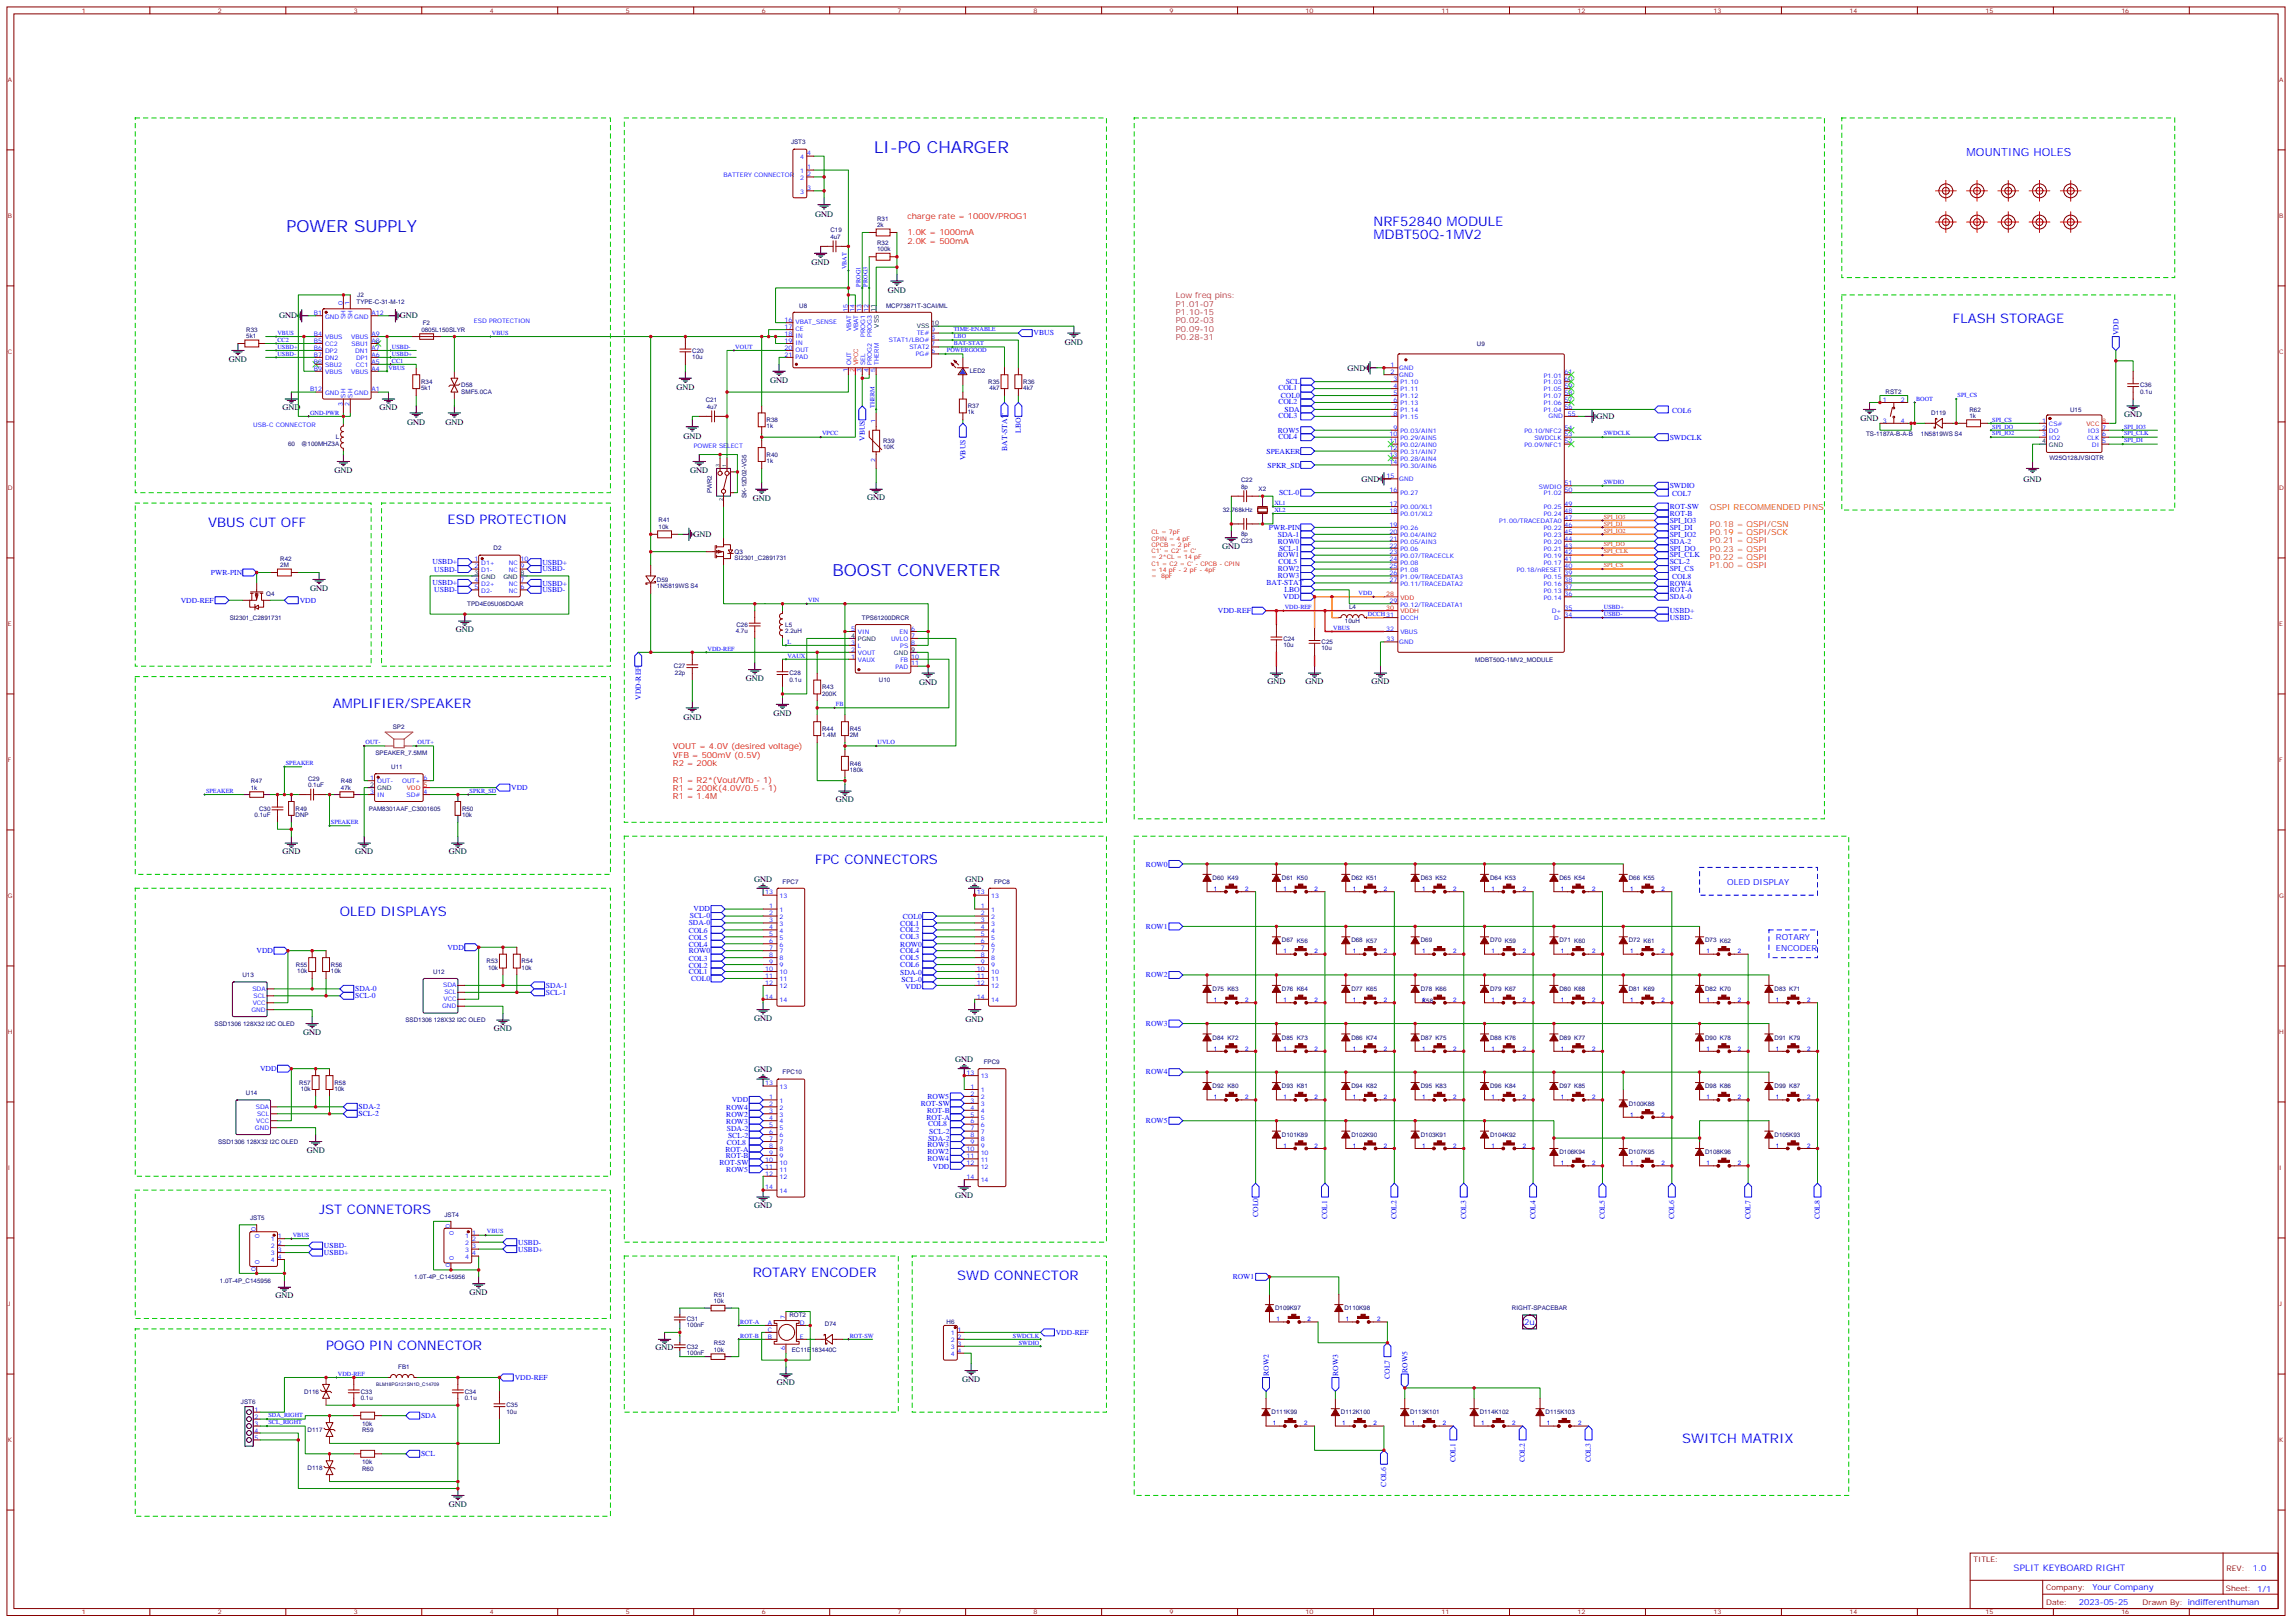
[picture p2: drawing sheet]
<svg xmlns="http://www.w3.org/2000/svg" width="1166mm" height="825mm" viewBox="0 0 1166 825" stroke-linecap="round" stroke-linejoin="round" font-family="sans-serif">
<defs><g id="words">
<g font-size="8.5" fill="#00f">
<text x="444" y="78">LI-PO CHARGER</text>
<text x="146" y="118">POWER SUPPLY</text>
<text x="423" y="293">BOOST CONVERTER</text>
</g>
<g font-size="6.7" fill="#00f">
<text x="698" y="115">NRF52840 MODULE</text>
<text x="698" y="121">MDBT50Q-1MV2</text>
<text x="993" y="164">FLASH STORAGE</text>
<text x="106" y="268">VBUS CUT OFF</text>
<text x="228" y="266">ESD PROTECTION</text>
<text x="169" y="360">AMPLIFIER/SPEAKER</text>
<text x="415" y="439">FPC CONNECTORS</text>
<text x="173" y="466">OLED DISPLAYS</text>
<text x="162" y="617">JST CONNETORS</text>
<text x="383" y="649">ROTARY ENCODER</text>
<text x="487" y="651">SWD CONNECTOR</text>
<text x="166" y="686">POGO PIN CONNECTOR</text>
<text x="855" y="734">SWITCH MATRIX</text>
</g>
<text font-size="5.6" fill="#00f" x="1000" y="79">MOUNTING HOLES</text>
<text font-size="4.6" fill="#00f" x="1024" y="799">SPLIT KEYBOARD RIGHT</text>
<g font-size="4.2">
<text x="415" y="110">GND</text>
<text x="413" y="135">GND</text>
<text x="452" y="149">GND</text>
<text x="142" y="162">GND</text>
<text x="203" y="162">GND</text>
<text x="542" y="175">GND</text>
<text x="116" y="184">GND</text>
<text x="685" y="188">GND</text>
<text x="392" y="195">GND</text>
<text x="344" y="198">GND</text>
<text x="144" y="208">GND</text>
<text x="193" y="208">GND</text>
<text x="207" y="216">GND</text>
<text x="226" y="216">GND</text>
<text x="812" y="213">GND</text>
<text x="946" y="214">GND</text>
<text x="1080" y="212">GND</text>
<text x="348" y="223">GND</text>
<text x="170" y="240">GND</text>
<text x="351" y="241">GND</text>
<text x="692" y="245">GND</text>
<text x="1029" y="245">GND</text>
<text x="383" y="255">GND</text>
<text x="441" y="254">GND</text>
<text x="353" y="273">GND</text>
<text x="622" y="279">GND</text>
<text x="158" y="300">GND</text>
<text x="232" y="321">GND</text>
<text x="379" y="346">GND</text>
<text x="645" y="348">GND</text>
<text x="664" y="348">GND</text>
<text x="697" y="348">GND</text>
<text x="467" y="348">GND</text>
<text x="393" y="364">GND</text>
<text x="348" y="366">GND</text>
<text x="425" y="408">GND</text>
<text x="144" y="434">GND</text>
<text x="181" y="434">GND</text>
<text x="228" y="434">GND</text>
<text x="383" y="448">GND</text>
<text x="491" y="448">GND</text>
<text x="383" y="519">GND</text>
<text x="491" y="519">GND</text>
<text x="154" y="526">GND</text>
<text x="251" y="524">GND</text>
<text x="486" y="540">GND</text>
<text x="383" y="545">GND</text>
<text x="156" y="586">GND</text>
<text x="486" y="609">GND</text>
<text x="383" y="614">GND</text>
<text x="239" y="658">GND</text>
<text x="140" y="660">GND</text>
<text x="333" y="687">GND</text>
<text x="395" y="704">GND</text>
<text x="489" y="702">GND</text>
<text x="228" y="766">GND</text>
</g>
<g font-size="4.2" fill="#f00">
<text x="461" y="111">charge rate = 1000V/PROG1</text>
<text x="461" y="120">1.0K = 1000mA</text>
<text x="461" y="124">2.0K = 500mA</text>
<text x="342" y="381">VOUT = 4.0V (desired voltage)</text>
<text x="342" y="385">VFB = 500mV (0.5V)</text>
<text x="342" y="389">R2 = 200k</text>
<text x="342" y="398">R1 = R2*(Vout/Vfb - 1)</text>
<text x="342" y="402">R1 = 200K(4.0V/0.5 - 1)</text>
<text x="342" y="406">R1 = 1.4M</text>
</g>
<g font-size="4.2" fill="#c06">
<text x="598" y="152">Low freq pins:</text>
<text x="598" y="156">P1.01-07</text>
<text x="598" y="160">P1.10-15</text>
<text x="598" y="164">P0.02-03</text>
<text x="598" y="169">P0.09-10</text>
<text x="598" y="173">P0.28-31</text>
</g>
<g font-size="4.2" fill="#f60">
<text x="870" y="259">QSPI RECOMMENDED PINS</text>
<text x="870" y="268">P0.18 = QSPI/CSN</text>
<text x="870" y="272">P0.19 = QSPI/SCK</text>
<text x="870" y="276">P0.21 = QSPI</text>
<text x="870" y="280">P0.23 = QSPI</text>
<text x="870" y="285">P0.22 = QSPI</text>
<text x="870" y="289">P1.00 = QSPI</text>
</g>
<g font-size="4.2" fill="#00f">
<text x="878" y="450">OLED DISPLAY</text>
<text x="903" y="478">ROTARY</text>
<text x="903" y="483">ENCODER</text>
<text x="775" y="673">2u</text>
<text x="1146" y="799">1.0</text>
<text x="1064" y="808">Your Company</text>
<text x="1057" y="816">2023-05-25</text>
</g>
<g font-size="3.9" fill="#00f">
<text x="526" y="171">VBUS</text>
<text x="1077" y="170" transform="rotate(-90 1077 170)">VDD</text>
<text x="654" y="195">SCL</text>
<text x="650" y="198">COL1</text>
<text x="651" y="202">COL0</text>
<text x="650" y="205">COL2</text>
<text x="653" y="209">SDA</text>
<text x="850" y="210">COL6</text>
<text x="650" y="213">COL3</text>
<text x="519" y="220" transform="rotate(-90 519 220)">LBO</text>
<text x="650" y="220">ROW5</text>
<text x="440" y="224" transform="rotate(-90 440 224)">VBUS</text>
<text x="650" y="223">COL4</text>
<text x="849" y="223">SWDCLK</text>
<text x="491" y="234" transform="rotate(-90 491 234)">VBUS</text>
<text x="512" y="229" transform="rotate(-90 512 229)">BAT-STAT</text>
<text x="644" y="231">SPEAKER</text>
<text x="645" y="238">SPKR_SD</text>
<text x="650" y="252">SCL-0</text>
<text x="849" y="248">SWDIO</text>
<text x="850" y="252">COL7</text>
<text x="849" y="262">ROT-B</text>
<text x="849" y="259">ROT-SW</text>
<text x="645" y="269">PWR-PIN</text>
<text x="849" y="266">SPI_IO3</text>
<text x="849" y="269">SPI_DI</text>
<text x="650" y="273">SDA-1</text>
<text x="849" y="273">SPI_IO2</text>
<text x="650" y="277">ROW0</text>
<text x="650" y="280">SCL-1</text>
<text x="849" y="276">SDA-2</text>
<text x="849" y="280">SPI_DO</text>
<text x="220" y="287">USBD+</text>
<text x="276" y="287">USBD+</text>
<text x="650" y="283">ROW1</text>
<text x="650" y="287">COL5</text>
<text x="849" y="287">SCL-2</text>
<text x="849" y="283">SPI_CLK</text>
<text x="107" y="292">PWR-PIN</text>
<text x="221" y="291">USBD-</text>
<text x="276" y="290">USBD-</text>
<text x="650" y="294">ROW3</text>
<text x="650" y="290">ROW2</text>
<text x="849" y="290">SPI_CS</text>
<text x="220" y="297">USBD+</text>
<text x="276" y="298">USBD+</text>
<text x="644" y="298">BAT-STAT</text>
<text x="849" y="298">ROW4</text>
<text x="850" y="294">COL8</text>
<text x="221" y="301">USBD-</text>
<text x="276" y="301">USBD-</text>
<text x="653" y="305">VDD</text>
<text x="653" y="301">LBO</text>
<text x="849" y="305">SDA-0</text>
<text x="849" y="301">ROT-A</text>
<text x="92" y="306">VDD-REF</text>
<text x="152" y="306">VDD</text>
<text x="619" y="312">VDD-REF</text>
<text x="849" y="312">USBD+</text>
<text x="849" y="315">USBD-</text>
<text x="326" y="356" transform="rotate(-90 326 356)">VDD-REF</text>
<text x="260" y="402">VDD</text>
<text x="583" y="441">ROW0</text>
<text x="351" y="467">SCL-0</text>
<text x="353" y="463">VDD</text>
<text x="459" y="467">COL0</text>
<text x="350" y="470">SDA-0</text>
<text x="458" y="471">COL1</text>
<text x="458" y="474">COL2</text>
<text x="583" y="472">ROW1</text>
<text x="350" y="478">COL5</text>
<text x="350" y="474">COL6</text>
<text x="458" y="477">COL3</text>
<text x="130" y="484">VDD</text>
<text x="228" y="483">VDD</text>
<text x="350" y="481">COL4</text>
<text x="350" y="485">ROW0</text>
<text x="458" y="484">COL4</text>
<text x="458" y="481">ROW0</text>
<text x="350" y="488">COL3</text>
<text x="458" y="488">COL5</text>
<text x="458" y="492">COL6</text>
<text x="350" y="492">COL2</text>
<text x="350" y="495">COL1</text>
<text x="458" y="496">SDA-0</text>
<text x="583" y="497">ROW2</text>
<text x="278" y="502">SDA-1</text>
<text x="351" y="499">COL0</text>
<text x="458" y="499">SCL-0</text>
<text x="460" y="503">VDD</text>
<text x="181" y="504">SDA-0</text>
<text x="181" y="508">SCL-0</text>
<text x="278" y="506">SCL-1</text>
<text x="583" y="522">ROW3</text>
<text x="132" y="544">VDD</text>
<text x="583" y="546">ROW4</text>
<text x="182" y="564">SDA-2</text>
<text x="372" y="560">VDD</text>
<text x="468" y="562">ROT-SW</text>
<text x="472" y="559">ROW5</text>
<text x="182" y="567">SCL-2</text>
<text x="369" y="564">ROW4</text>
<text x="369" y="568">ROW2</text>
<text x="471" y="569">ROT-A</text>
<text x="471" y="566">ROT-B</text>
<text x="369" y="571">ROW3</text>
<text x="370" y="575">SDA-2</text>
<text x="472" y="573">COL8</text>
<text x="583" y="571">ROW5</text>
<text x="370" y="582">COL8</text>
<text x="370" y="578">SCL-2</text>
<text x="472" y="580">SDA-2</text>
<text x="473" y="576">SCL-2</text>
<text x="369" y="585">ROT-A</text>
<text x="472" y="587">ROW2</text>
<text x="472" y="583">ROW3</text>
<text x="366" y="592">ROT-SW</text>
<text x="369" y="589">ROT-B</text>
<text x="472" y="590">ROW4</text>
<text x="369" y="596">ROW5</text>
<text x="474" y="594">VDD</text>
<text x="640" y="619" transform="rotate(-90 640 619)">COL0</text>
<text x="675" y="620" transform="rotate(-90 675 620)">COL1</text>
<text x="710" y="620" transform="rotate(-90 710 620)">COL2</text>
<text x="746" y="620" transform="rotate(-90 746 620)">COL3</text>
<text x="781" y="620" transform="rotate(-90 781 620)">COL4</text>
<text x="816" y="620" transform="rotate(-90 816 620)">COL5</text>
<text x="851" y="620" transform="rotate(-90 851 620)">COL6</text>
<text x="890" y="620" transform="rotate(-90 890 620)">COL7</text>
<text x="925" y="620" transform="rotate(-90 925 620)">COL8</text>
<text x="165" y="634">USBD-</text>
<text x="264" y="633">USBD-</text>
<text x="165" y="638">USBD+</text>
<text x="264" y="636">USBD+</text>
<text x="627" y="650">ROW1</text>
<text x="537" y="679">VDD-REF</text>
<text x="262" y="701">VDD-REF</text>
<text x="645" y="700" transform="rotate(-90 645 700)">ROW2</text>
<text x="680" y="700" transform="rotate(-90 680 700)">ROW3</text>
<text x="707" y="701" transform="rotate(-90 707 701)">COL7</text>
<text x="716" y="698" transform="rotate(-90 716 698)">ROW5</text>
<text x="214" y="721">SDA</text>
<text x="214" y="740">SCL</text>
<text x="740" y="743" transform="rotate(-90 740 743)">COL1</text>
<text x="776" y="743" transform="rotate(-90 776 743)">COL2</text>
<text x="809" y="743" transform="rotate(-90 809 743)">COL3</text>
<text x="705" y="756" transform="rotate(-90 705 756)">COL6</text>
</g>
<g font-size="3.9" fill="#800">
<text x="1004" y="794">TITLE:</text>
<text x="1132" y="799">REV:</text>
<text x="1041" y="808">Company:</text>
<text x="1132" y="809">Sheet: 1/1</text>
<text x="1041" y="816">Date:</text>
<text x="1090" y="816">Drawn By: indifferenthuman</text>
</g>
<g font-size="3.2" fill="#800">
<text x="42" y="7">1</text>
<text x="111" y="7">2</text>
<text x="180" y="7">3</text>
<text x="249" y="7">4</text>
<text x="318" y="7">5</text>
<text x="387" y="7">6</text>
<text x="456" y="7">7</text>
<text x="526" y="7">8</text>
<text x="595" y="7">9</text>
<text x="664" y="7">10</text>
<text x="733" y="7">11</text>
<text x="802" y="7">12</text>
<text x="871" y="7">13</text>
<text x="941" y="7">14</text>
<text x="1010" y="7">15</text>
<text x="1079" y="7">16</text>
<text x="4" y="42">A</text>
<text x="1159" y="42">A</text>
<text x="4" y="111">B</text>
<text x="1159" y="111">B</text>
<text x="4" y="180">C</text>
<text x="1159" y="180">C</text>
<text x="4" y="249">D</text>
<text x="1159" y="249">D</text>
<text x="4" y="318">E</text>
<text x="1159" y="318">E</text>
<text x="4" y="387">F</text>
<text x="1159" y="387">F</text>
<text x="4" y="456">G</text>
<text x="1159" y="456">G</text>
<text x="4" y="526">H</text>
<text x="1159" y="526">H</text>
<text x="4" y="595">I</text>
<text x="1159" y="595">I</text>
<text x="4" y="664">J</text>
<text x="1159" y="664">J</text>
<text x="4" y="733">K</text>
<text x="1159" y="733">K</text>
<text x="42" y="821">1</text>
<text x="111" y="821">2</text>
<text x="180" y="821">3</text>
<text x="249" y="821">4</text>
<text x="318" y="821">5</text>
<text x="387" y="821">6</text>
<text x="456" y="821">7</text>
<text x="526" y="821">8</text>
<text x="595" y="821">9</text>
<text x="664" y="821">10</text>
<text x="733" y="821">11</text>
<text x="802" y="821">12</text>
<text x="871" y="821">13</text>
<text x="941" y="821">14</text>
<text x="1010" y="821">15</text>
<text x="1079" y="821">16</text>
</g>
<g font-size="3.2" fill="#000080">
<text x="402" y="73">JST3</text>
<text x="446" y="112">R31</text>
<text x="422" y="118">C19</text>
<text x="446" y="115">2k</text>
<text x="422" y="121">4u7</text>
<text x="446" y="124">R32</text>
<text x="446" y="128">100k</text>
<text x="181" y="155">TYPE-C-31-M-12</text>
<text x="182" y="151">J2</text>
<text x="406" y="156">U8</text>
<text x="451" y="156">MCP73871T-3CAI/ML</text>
<text x="215" y="165">F2</text>
<text x="125" y="172">5k1</text>
<text x="125" y="169">R33</text>
<text x="214" y="169">0805L150SLYR</text>
<text x="352" y="179">C20</text>
<text x="751" y="176">U9</text>
<text x="352" y="182">10u</text>
<text x="493" y="190">LED2</text>
<text x="214" y="195">R34</text>
<text x="235" y="197">D58</text>
<text x="503" y="195">R35</text>
<text x="520" y="195">R36</text>
<text x="1088" y="197">C36</text>
<text x="214" y="198">5k1</text>
<text x="235" y="200">SMF5.0CA</text>
<text x="503" y="198">4k7</text>
<text x="520" y="198">4k7</text>
<text x="959" y="200">RST2</text>
<text x="1088" y="200">0.1u</text>
<text x="359" y="205">C21</text>
<text x="359" y="208">4u7</text>
<text x="492" y="208">R37</text>
<text x="1002" y="209">R62</text>
<text x="1053" y="209">U15</text>
<text x="390" y="215">R38</text>
<text x="492" y="211">1k</text>
<text x="982" y="211">D119</text>
<text x="1002" y="212">1k</text>
<text x="390" y="218">1k</text>
<text x="949" y="222">TS-1187A-B-A-B</text>
<text x="977" y="222">1N5819WS S4</text>
<text x="147" y="227">60</text>
<text x="153" y="227">@100MHZ3A</text>
<text x="171" y="223">L</text>
<text x="449" y="225">R39</text>
<text x="390" y="232">R40</text>
<text x="449" y="228">10K</text>
<text x="1042" y="234">W25Q128JVSIQTR</text>
<text x="390" y="235">1k</text>
<text x="631" y="245">C22</text>
<text x="362" y="251" transform="rotate(-90 362 251)">PWR2</text>
<text x="631" y="248">8p</text>
<text x="640" y="250">X2</text>
<text x="380" y="253" transform="rotate(-90 380 253)">SK-12D02-VG5</text>
<text x="622" y="260">32.768kHz</text>
<text x="335" y="269">10k</text>
<text x="335" y="266">R41</text>
<text x="631" y="273">8p</text>
<text x="631" y="276">C23</text>
<text x="251" y="280">D2</text>
<text x="374" y="282">Q3</text>
<text x="143" y="285">R42</text>
<text x="374" y="285">SI2301_C2891731</text>
<text x="143" y="288">2M</text>
<text x="334" y="299">1N5819WS S4</text>
<text x="334" y="296">D59</text>
<text x="135" y="303">Q4</text>
<text x="238" y="308">TPD4E05U06DQAR</text>
<text x="686" y="310">L4</text>
<text x="117" y="315">SI2301_C2891731</text>
<text x="438" y="315">TPS61200DRCR</text>
<text x="684" y="317">10uH</text>
<text x="374" y="322">4.7u</text>
<text x="374" y="319">C26</text>
<text x="399" y="322">2.2uH</text>
<text x="399" y="319">L5</text>
<text x="653" y="329">10u</text>
<text x="653" y="326">C24</text>
<text x="672" y="327">C25</text>
<text x="672" y="331">10u</text>
<text x="343" y="340">C27</text>
<text x="750" y="336">MDBT50Q-1MV2_MODULE</text>
<text x="343" y="343">22p</text>
<text x="401" y="347">0.1u</text>
<text x="401" y="343">C28</text>
<text x="447" y="347">U10</text>
<text x="418" y="354">200K</text>
<text x="418" y="350">R43</text>
<text x="200" y="371">SP2</text>
<text x="418" y="372">R44</text>
<text x="432" y="372">R45</text>
<text x="418" y="375">1.4M</text>
<text x="432" y="375">2M</text>
<text x="191" y="384">SPEAKER_7.5MM</text>
<text x="432" y="389">R46</text>
<text x="199" y="391">U11</text>
<text x="432" y="392">180k</text>
<text x="128" y="401">1k</text>
<text x="128" y="398">R47</text>
<text x="157" y="400">0.1uF</text>
<text x="157" y="397">C29</text>
<text x="173" y="401">47k</text>
<text x="173" y="398">R48</text>
<text x="132" y="412">C30</text>
<text x="150" y="412">R49</text>
<text x="188" y="412">PAM8301AAF_C3001605</text>
<text x="235" y="412">R50</text>
<text x="129" y="415">0.1uF</text>
<text x="150" y="415">DNP</text>
<text x="235" y="415">10k</text>
<text x="398" y="449">FPC7</text>
<text x="506" y="449">FPC8</text>
<text x="617" y="447">D60 K49</text>
<text x="652" y="447">D61 K50</text>
<text x="687" y="447">D62 K51</text>
<text x="722" y="447">D63 K52</text>
<text x="758" y="447">D64 K53</text>
<text x="793" y="447">D65 K54</text>
<text x="828" y="447">D66 K55</text>
<text x="652" y="479">D67 K56</text>
<text x="687" y="479">D68 K57</text>
<text x="722" y="479">D69</text>
<text x="758" y="479">D70 K59</text>
<text x="793" y="479">D71 K60</text>
<text x="828" y="479">D72 K61</text>
<text x="867" y="479">D73 K62</text>
<text x="150" y="491">R55</text>
<text x="168" y="491">R56</text>
<text x="247" y="490">R53</text>
<text x="265" y="490">R54</text>
<text x="123" y="497">U13</text>
<text x="151" y="495">10k</text>
<text x="168" y="495">10k</text>
<text x="220" y="495">U12</text>
<text x="248" y="493">10k</text>
<text x="265" y="493">10k</text>
<text x="617" y="504">D75 K63</text>
<text x="652" y="504">D76 K64</text>
<text x="687" y="504">D77 K65</text>
<text x="722" y="504">D78 K66</text>
<text x="758" y="504">D79 K67</text>
<text x="793" y="504">D80 K68</text>
<text x="828" y="504">D81 K69</text>
<text x="867" y="504">D82 K70</text>
<text x="902" y="504">D83 K71</text>
<text x="723" y="510">K58</text>
<text x="109" y="521">SSD1306 128X32 I2C OLED</text>
<text x="206" y="520">SSD1306 128X32 I2C OLED</text>
<text x="617" y="529">D84 K72</text>
<text x="652" y="529">D85 K73</text>
<text x="687" y="529">D86 K74</text>
<text x="722" y="529">D87 K75</text>
<text x="758" y="529">D88 K76</text>
<text x="793" y="529">D89 K77</text>
<text x="867" y="529">D90 K78</text>
<text x="902" y="529">D91 K79</text>
<text x="500" y="541">FPC9</text>
<text x="152" y="551">R57</text>
<text x="170" y="551">R58</text>
<text x="398" y="546">FPC10</text>
<text x="125" y="557">U14</text>
<text x="153" y="555">10k</text>
<text x="170" y="555">10k</text>
<text x="617" y="553">D92 K80</text>
<text x="652" y="553">D93 K81</text>
<text x="687" y="553">D94 K82</text>
<text x="722" y="553">D95 K83</text>
<text x="758" y="553">D96 K84</text>
<text x="793" y="553">D97 K85</text>
<text x="867" y="553">D98 K86</text>
<text x="902" y="553">D99 K87</text>
<text x="828" y="562">D100K88</text>
<text x="111" y="581">SSD1306 128X32 I2C OLED</text>
<text x="652" y="578">D101K89</text>
<text x="687" y="578">D102K90</text>
<text x="722" y="578">D103K91</text>
<text x="758" y="578">D104K92</text>
<text x="902" y="578">D105K93</text>
<text x="793" y="587">D106K94</text>
<text x="828" y="587">D107K95</text>
<text x="867" y="587">D108K96</text>
<text x="127" y="620">JST5</text>
<text x="226" y="618">JST4</text>
<text x="112" y="652">1.0T-4P_C145956</text>
<text x="211" y="650">1.0T-4P_C145956</text>
<text x="363" y="659">R51</text>
<text x="363" y="663">10k</text>
<text x="349" y="671">C31</text>
<text x="401" y="670">ROT2</text>
<text x="648" y="666">D109K97</text>
<text x="684" y="666">D110K98</text>
<text x="769" y="666">RIGHT-SPACEBAR</text>
<text x="349" y="675">100nF</text>
<text x="419" y="674">D74</text>
<text x="481" y="673">H6</text>
<text x="363" y="684">R52</text>
<text x="349" y="689">100nF</text>
<text x="349" y="686">C32</text>
<text x="363" y="687">10k</text>
<text x="403" y="687">EC11E183440C</text>
<text x="203" y="696">FB1</text>
<text x="123" y="714">JST6</text>
<text x="155" y="708">D116</text>
<text x="183" y="712">0.1u</text>
<text x="183" y="708">C33</text>
<text x="236" y="712">0.1u</text>
<text x="236" y="708">C34</text>
<text x="258" y="719">10u</text>
<text x="258" y="715">C35</text>
<text x="647" y="719">D111K99</text>
<text x="682" y="719">D112K100</text>
<text x="717" y="719">D113K101</text>
<text x="752" y="719">D114K102</text>
<text x="786" y="719">D115K103</text>
<text x="184" y="725">10k</text>
<text x="156" y="728">D117</text>
<text x="184" y="728">R59</text>
<text x="156" y="747">D118</text>
<text x="184" y="744">10k</text>
<text x="184" y="748">R60</text>
</g>
<g font-size="3.2" fill="#00f">
<text x="407" y="81">4</text>
<text x="410" y="79">4</text>
<text x="368" y="90">BATTERY CONNECTOR</text>
<text x="407" y="88">1</text>
<text x="410" y="86">1</text>
<text x="410" y="90">2</text>
<text x="407" y="91">2</text>
<text x="407" y="98">3</text>
<text x="410" y="97">3</text>
<text x="431" y="137" transform="rotate(-90 431 137)">VBAT</text>
<text x="438" y="146" transform="rotate(-90 438 146)">PROG1</text>
<text x="441" y="146" transform="rotate(-90 441 146)">PROG3</text>
<text x="174" y="155" transform="rotate(-90 174 155)">0</text>
<text x="178" y="155" transform="rotate(-90 178 155)">1</text>
<text x="160" y="160">B1</text>
<text x="165" y="162">GND</text>
<text x="180" y="162">GND</text>
<text x="189" y="160">A12</text>
<text x="431" y="159" transform="rotate(-90 431 159)">15</text>
<text x="435" y="159" transform="rotate(-90 435 159)">14</text>
<text x="438" y="159" transform="rotate(-90 438 159)">13</text>
<text x="442" y="159" transform="rotate(-90 442 159)">12</text>
<text x="176" y="162" transform="rotate(-90 176 162)">SH</text>
<text x="179" y="162" transform="rotate(-90 179 162)">SH</text>
<text x="241" y="164">ESD PROTECTION</text>
<text x="399" y="167">17</text>
<text x="399" y="164">16</text>
<text x="405" y="165">VBAT_SENSE</text>
<text x="141" y="174">CC2</text>
<text x="141" y="170">VBUS</text>
<text x="160" y="171">B4</text>
<text x="165" y="173">VBUS</text>
<text x="179" y="173">VBUS</text>
<text x="189" y="171">A9</text>
<text x="250" y="170">VBUS</text>
<text x="399" y="171">18</text>
<text x="405" y="172">IN</text>
<text x="405" y="168">CE</text>
<text x="433" y="169" transform="rotate(-90 433 169)">VBAT</text>
<text x="436" y="169" transform="rotate(-90 436 169)">VBAT</text>
<text x="440" y="171" transform="rotate(-90 440 171)">PROG1</text>
<text x="443" y="171" transform="rotate(-90 443 171)">PROG3</text>
<text x="452" y="174">STAT1/LBO#</text>
<text x="466" y="170">TE#</text>
<text x="474" y="169">9</text>
<text x="474" y="173">8</text>
<text x="485" y="168">TIME-ENABLE</text>
<text x="485" y="172">LBO</text>
<text x="141" y="177">USBD+</text>
<text x="160" y="174">B5</text>
<text x="160" y="178">B6</text>
<text x="165" y="176">CC2</text>
<text x="165" y="180">DP2</text>
<text x="179" y="176">SBU1</text>
<text x="181" y="180">DN1</text>
<text x="189" y="178">A7</text>
<text x="189" y="174">A8</text>
<text x="199" y="177">USBD-</text>
<text x="374" y="177">VOUT</text>
<text x="399" y="178">20</text>
<text x="399" y="174">19</text>
<text x="405" y="179">OUT</text>
<text x="405" y="175">IN</text>
<text x="462" y="177">STAT2</text>
<text x="474" y="176">7</text>
<text x="474" y="180">6</text>
<text x="482" y="179">POWERGOOD</text>
<text x="485" y="176">BAT-STAT</text>
<text x="141" y="181">USBD-</text>
<text x="160" y="181">B7</text>
<text x="160" y="185">B8</text>
<text x="165" y="183">DN2</text>
<text x="181" y="183">DP1</text>
<text x="189" y="185">A5</text>
<text x="189" y="181">A6</text>
<text x="199" y="184">CC1</text>
<text x="199" y="181">USBD+</text>
<text x="399" y="181">21</text>
<text x="405" y="182">PAD</text>
<text x="433" y="186" transform="rotate(-90 433 186)">OUT</text>
<text x="440" y="186" transform="rotate(-90 440 186)">SEL</text>
<text x="443" y="186" transform="rotate(-90 443 186)">PROG2</text>
<text x="447" y="186" transform="rotate(-90 447 186)">THERM</text>
<text x="466" y="181">PG#</text>
<text x="160" y="188">B9</text>
<text x="165" y="187">SBU2</text>
<text x="165" y="190">VBUS</text>
<text x="179" y="190">VBUS</text>
<text x="181" y="187">CC1</text>
<text x="189" y="188">A4</text>
<text x="198" y="188">VBUS</text>
<text x="431" y="189" transform="rotate(-90 431 189)">1</text>
<text x="438" y="189" transform="rotate(-90 438 189)">3</text>
<text x="442" y="189" transform="rotate(-90 442 189)">4</text>
<text x="445" y="189" transform="rotate(-90 445 189)">5</text>
<text x="707" y="187">1</text>
<text x="707" y="190">2</text>
<text x="712" y="188">GND</text>
<text x="712" y="192">GND</text>
<text x="785" y="192">P1.01</text>
<text x="796" y="190">61</text>
<text x="709" y="194">3</text>
<text x="709" y="197">4</text>
<text x="712" y="195">P1.10</text>
<text x="785" y="195">P1.03</text>
<text x="796" y="194">60</text>
<text x="796" y="197">59</text>
<text x="158" y="199">B12</text>
<text x="165" y="201">GND</text>
<text x="176" y="202" transform="rotate(-90 176 202)">SH</text>
<text x="179" y="202" transform="rotate(-90 179 202)">SH</text>
<text x="180" y="201">GND</text>
<text x="189" y="199">A1</text>
<text x="709" y="201">5</text>
<text x="712" y="202">P1.12</text>
<text x="712" y="199">P1.11</text>
<text x="785" y="199">P1.05</text>
<text x="785" y="202">P1.07</text>
<text x="796" y="201">58</text>
<text x="974" y="204">BOOT</text>
<text x="996" y="202">SPI_CS</text>
<text x="174" y="207" transform="rotate(-90 174 207)">3</text>
<text x="178" y="207" transform="rotate(-90 178 207)">2</text>
<text x="445" y="207" transform="rotate(-90 445 207)">THERM</text>
<text x="709" y="208">7</text>
<text x="709" y="204">6</text>
<text x="712" y="210">P1.14</text>
<text x="712" y="206">P1.13</text>
<text x="785" y="210">P1.04</text>
<text x="785" y="206">P1.06</text>
<text x="796" y="208">56</text>
<text x="796" y="204">57</text>
<text x="958" y="204">1</text>
<text x="967" y="204">2</text>
<text x="158" y="211">GND-PWR</text>
<text x="445" y="215" transform="rotate(-90 445 215)">1</text>
<text x="709" y="211">8</text>
<text x="712" y="213">P1.15</text>
<text x="788" y="213">GND</text>
<text x="797" y="211">55</text>
<text x="958" y="215">3</text>
<text x="967" y="215">4</text>
<text x="1013" y="214">SPI_CS</text>
<text x="1039" y="215">1</text>
<text x="129" y="217">USB-C CONNECTOR</text>
<text x="418" y="221">VPCC</text>
<text x="707" y="222">10</text>
<text x="709" y="218">9</text>
<text x="712" y="220">P0.03/AIN1</text>
<text x="775" y="220">P0.10/NFC2</text>
<text x="796" y="218">54</text>
<text x="796" y="222">53</text>
<text x="816" y="221">SWDCLK</text>
<text x="1013" y="221">SPI_IO2</text>
<text x="1013" y="218">SPI_DO</text>
<text x="1039" y="218">2</text>
<text x="1039" y="222">3</text>
<text x="1042" y="217">CS#</text>
<text x="1042" y="220">DO</text>
<text x="1062" y="220">IO3</text>
<text x="1069" y="222">6</text>
<text x="1069" y="218">7</text>
<text x="1080" y="221">SPI_CLK</text>
<text x="1080" y="218">SPI_IO3</text>
<text x="353" y="228">POWER SELECT</text>
<text x="707" y="225">11</text>
<text x="712" y="227">P0.02/AIN0</text>
<text x="712" y="224">P0.29/AIN5</text>
<text x="775" y="227">P0.09/NFC1</text>
<text x="780" y="224">SWDCLK</text>
<text x="796" y="225">52</text>
<text x="1042" y="224">IO2</text>
<text x="1061" y="224">CLK</text>
<text x="1064" y="227">DI</text>
<text x="1069" y="225">5</text>
<text x="1080" y="225">SPI_DI</text>
<text x="707" y="232">13</text>
<text x="707" y="229">12</text>
<text x="712" y="231">P0.31/AIN7</text>
<text x="445" y="235" transform="rotate(-90 445 235)">2</text>
<text x="707" y="236">14</text>
<text x="712" y="234">P0.28/AIN4</text>
<text x="712" y="238">P0.30/AIN6</text>
<text x="705" y="243">15</text>
<text x="712" y="244">GND</text>
<text x="707" y="250">16</text>
<text x="712" y="252">P0.27</text>
<text x="783" y="248">SWDIO</text>
<text x="785" y="252">P1.02</text>
<text x="796" y="247">51</text>
<text x="796" y="250">50</text>
<text x="816" y="246">SWDIO</text>
<text x="648" y="257">XL1</text>
<text x="707" y="257">17</text>
<text x="796" y="257">49</text>
<text x="648" y="260">XL2</text>
<text x="707" y="261">18</text>
<text x="712" y="262">P0.01/XL2</text>
<text x="712" y="259">P0.00/XL1</text>
<text x="785" y="262">P0.24</text>
<text x="785" y="259">P0.25</text>
<text x="796" y="261">48</text>
<text x="707" y="268">19</text>
<text x="712" y="270">P0.26</text>
<text x="762" y="266">P1.00/TRACEDATA0</text>
<text x="785" y="270">P0.22</text>
<text x="796" y="264">47</text>
<text x="796" y="268">46</text>
<text x="707" y="275">21</text>
<text x="707" y="271">20</text>
<text x="712" y="273">P0.04/AIN2</text>
<text x="785" y="273">P0.23</text>
<text x="796" y="275">44</text>
<text x="796" y="271">45</text>
<text x="707" y="282">23</text>
<text x="707" y="278">22</text>
<text x="712" y="280">P0.06</text>
<text x="712" y="277">P0.05/AIN3</text>
<text x="785" y="277">P0.20</text>
<text x="785" y="280">P0.21</text>
<text x="796" y="278">43</text>
<text x="796" y="282">42</text>
<text x="241" y="285">1</text>
<text x="245" y="287">D1+</text>
<text x="259" y="287">NC</text>
<text x="265" y="285">10</text>
<text x="707" y="285">24</text>
<text x="712" y="287">P0.08</text>
<text x="712" y="284">P0.07/TRACECLK</text>
<text x="785" y="287">P0.17</text>
<text x="785" y="284">P0.19</text>
<text x="796" y="285">41</text>
<text x="241" y="289">2</text>
<text x="245" y="291">D1-</text>
<text x="259" y="291">NC</text>
<text x="265" y="289">9</text>
<text x="707" y="292">26</text>
<text x="707" y="289">25</text>
<text x="712" y="291">P1.08</text>
<text x="771" y="291">P0.18/nRESET</text>
<text x="796" y="292">39</text>
<text x="796" y="289">40</text>
<text x="241" y="300">5</text>
<text x="241" y="296">4</text>
<text x="245" y="298">D2+</text>
<text x="259" y="298">NC</text>
<text x="265" y="296">7</text>
<text x="265" y="300">6</text>
<text x="707" y="296">27</text>
<text x="712" y="298">P0.11/TRACEDATA2</text>
<text x="712" y="294">P1.09/TRACEDATA3</text>
<text x="785" y="294">P0.15</text>
<text x="785" y="298">P0.16</text>
<text x="796" y="300">37</text>
<text x="796" y="296">38</text>
<text x="245" y="301">D2-</text>
<text x="259" y="301">NC</text>
<text x="691" y="303">VDD</text>
<text x="785" y="301">P0.13</text>
<text x="785" y="305">P0.14</text>
<text x="796" y="303">36</text>
<text x="411" y="306">VIN</text>
<text x="653" y="310">VDD-REF</text>
<text x="707" y="307">29</text>
<text x="712" y="308">P0.12/TRACEDATA1</text>
<text x="789" y="312">D+</text>
<text x="796" y="310">35</text>
<text x="816" y="310">USBD+</text>
<text x="696" y="313">DCCH31</text>
<text x="712" y="315">DCCH</text>
<text x="790" y="315">D-</text>
<text x="796" y="314">34</text>
<text x="816" y="313">USBD-</text>
<text x="433" y="321">5</text>
<text x="436" y="322">VIN</text>
<text x="458" y="322">EN</text>
<text x="463" y="321">6</text>
<text x="678" y="320">VBUS</text>
<text x="705" y="321">32</text>
<text x="712" y="322">VBUS</text>
<text x="400" y="327">L</text>
<text x="433" y="328">3</text>
<text x="436" y="329">L</text>
<text x="453" y="326">UVLO</text>
<text x="458" y="329">PS</text>
<text x="463" y="324">7</text>
<text x="463" y="328">8</text>
<text x="705" y="326">33</text>
<text x="712" y="327">GND</text>
<text x="360" y="331">VDD-REF</text>
<text x="400" y="334">VAUX</text>
<text x="433" y="335">1</text>
<text x="433" y="331">2</text>
<text x="436" y="333">VOUT</text>
<text x="463" y="335">10</text>
<text x="436" y="337">VAUX</text>
<text x="455" y="340">PAD</text>
<text x="458" y="337">FB</text>
<text x="463" y="338">11</text>
<text x="425" y="359">FB</text>
<text x="186" y="378">OUT-</text>
<text x="212" y="378">OUT+</text>
<text x="446" y="378">UVLO</text>
<text x="145" y="389">SPEAKER</text>
<text x="188" y="397">1</text>
<text x="192" y="398">OUT-</text>
<text x="205" y="398">OUT+</text>
<text x="215" y="397">6</text>
<text x="105" y="403">SPEAKER</text>
<text x="188" y="404">3</text>
<text x="192" y="405">IN</text>
<text x="207" y="405">SD#</text>
<text x="215" y="404">4</text>
<text x="239" y="403">SPKR_SD</text>
<text x="168" y="419">SPEAKER</text>
<text x="389" y="455">13</text>
<text x="497" y="455">13</text>
<text x="617" y="453">1</text>
<text x="633" y="453">2</text>
<text x="653" y="453">1</text>
<text x="669" y="453">2</text>
<text x="688" y="453">1</text>
<text x="704" y="453">2</text>
<text x="723" y="453">1</text>
<text x="739" y="453">2</text>
<text x="758" y="453">1</text>
<text x="774" y="453">2</text>
<text x="794" y="453">1</text>
<text x="810" y="453">2</text>
<text x="829" y="453">1</text>
<text x="845" y="453">2</text>
<text x="391" y="462">1</text>
<text x="396" y="456">13</text>
<text x="499" y="462">1</text>
<text x="504" y="456">13</text>
<text x="391" y="465">2</text>
<text x="396" y="464">1</text>
<text x="396" y="467">2</text>
<text x="499" y="465">2</text>
<text x="504" y="464">1</text>
<text x="504" y="467">2</text>
<text x="391" y="469">3</text>
<text x="391" y="472">4</text>
<text x="396" y="471">3</text>
<text x="499" y="469">3</text>
<text x="499" y="472">4</text>
<text x="504" y="471">3</text>
<text x="391" y="476">5</text>
<text x="391" y="479">6</text>
<text x="396" y="474">4</text>
<text x="396" y="478">5</text>
<text x="499" y="476">5</text>
<text x="499" y="479">6</text>
<text x="504" y="474">4</text>
<text x="504" y="478">5</text>
<text x="391" y="483">7</text>
<text x="396" y="481">6</text>
<text x="396" y="485">7</text>
<text x="499" y="483">7</text>
<text x="504" y="481">6</text>
<text x="504" y="485">7</text>
<text x="653" y="485">1</text>
<text x="669" y="485">2</text>
<text x="688" y="485">1</text>
<text x="704" y="485">2</text>
<text x="723" y="485">1</text>
<text x="739" y="485">2</text>
<text x="758" y="485">1</text>
<text x="774" y="485">2</text>
<text x="794" y="485">1</text>
<text x="810" y="485">2</text>
<text x="829" y="485">1</text>
<text x="845" y="485">2</text>
<text x="868" y="485">1</text>
<text x="884" y="485">2</text>
<text x="391" y="486">8</text>
<text x="391" y="490">9</text>
<text x="396" y="488">8</text>
<text x="396" y="492">9</text>
<text x="499" y="486">8</text>
<text x="499" y="490">9</text>
<text x="504" y="488">8</text>
<text x="504" y="492">9</text>
<text x="389" y="494">10</text>
<text x="389" y="497">11</text>
<text x="396" y="495">10</text>
<text x="497" y="494">10</text>
<text x="497" y="497">11</text>
<text x="504" y="495">10</text>
<text x="128" y="504">SDA</text>
<text x="225" y="502">SDA</text>
<text x="389" y="501">12</text>
<text x="396" y="499">11</text>
<text x="396" y="502">12</text>
<text x="497" y="501">12</text>
<text x="504" y="499">11</text>
<text x="504" y="502">12</text>
<text x="129" y="507">SCL</text>
<text x="226" y="509">VCC</text>
<text x="226" y="506">SCL</text>
<text x="389" y="508">14</text>
<text x="396" y="509">14</text>
<text x="497" y="508">14</text>
<text x="504" y="509">14</text>
<text x="617" y="509">1</text>
<text x="633" y="509">2</text>
<text x="653" y="509">1</text>
<text x="669" y="509">2</text>
<text x="688" y="509">1</text>
<text x="704" y="509">2</text>
<text x="723" y="509">1</text>
<text x="739" y="509">2</text>
<text x="758" y="509">1</text>
<text x="774" y="509">2</text>
<text x="794" y="509">1</text>
<text x="810" y="509">2</text>
<text x="829" y="509">1</text>
<text x="845" y="509">2</text>
<text x="868" y="509">1</text>
<text x="884" y="509">2</text>
<text x="903" y="509">1</text>
<text x="919" y="509">2</text>
<text x="128" y="514">GND</text>
<text x="129" y="511">VCC</text>
<text x="225" y="513">GND</text>
<text x="617" y="534">1</text>
<text x="633" y="534">2</text>
<text x="653" y="534">1</text>
<text x="669" y="534">2</text>
<text x="688" y="534">1</text>
<text x="704" y="534">2</text>
<text x="723" y="534">1</text>
<text x="739" y="534">2</text>
<text x="758" y="534">1</text>
<text x="774" y="534">2</text>
<text x="794" y="534">1</text>
<text x="810" y="534">2</text>
<text x="868" y="534">1</text>
<text x="884" y="534">2</text>
<text x="903" y="534">1</text>
<text x="919" y="534">2</text>
<text x="389" y="552">13</text>
<text x="491" y="546">13</text>
<text x="499" y="548">13</text>
<text x="396" y="554">13</text>
<text x="493" y="554">1</text>
<text x="493" y="557">2</text>
<text x="499" y="555">1</text>
<text x="130" y="564">SDA</text>
<text x="391" y="559">1</text>
<text x="391" y="562">2</text>
<text x="396" y="561">1</text>
<text x="493" y="561">3</text>
<text x="499" y="559">2</text>
<text x="499" y="562">3</text>
<text x="617" y="559">1</text>
<text x="633" y="559">2</text>
<text x="653" y="559">1</text>
<text x="669" y="559">2</text>
<text x="688" y="559">1</text>
<text x="704" y="559">2</text>
<text x="723" y="559">1</text>
<text x="739" y="559">2</text>
<text x="758" y="559">1</text>
<text x="774" y="559">2</text>
<text x="794" y="559">1</text>
<text x="810" y="559">2</text>
<text x="868" y="559">1</text>
<text x="884" y="559">2</text>
<text x="903" y="559">1</text>
<text x="919" y="559">2</text>
<text x="131" y="567">SCL</text>
<text x="391" y="566">3</text>
<text x="391" y="569">4</text>
<text x="396" y="564">2</text>
<text x="396" y="568">3</text>
<text x="493" y="564">4</text>
<text x="493" y="568">5</text>
<text x="499" y="566">4</text>
<text x="499" y="569">5</text>
<text x="829" y="568">1</text>
<text x="845" y="568">2</text>
<text x="130" y="574">GND</text>
<text x="130" y="571">VCC</text>
<text x="391" y="573">5</text>
<text x="396" y="571">4</text>
<text x="396" y="575">5</text>
<text x="493" y="571">6</text>
<text x="493" y="575">7</text>
<text x="499" y="573">6</text>
<text x="391" y="576">6</text>
<text x="391" y="580">7</text>
<text x="396" y="578">6</text>
<text x="396" y="582">7</text>
<text x="493" y="578">8</text>
<text x="493" y="582">9</text>
<text x="499" y="576">7</text>
<text x="499" y="580">8</text>
<text x="391" y="583">8</text>
<text x="391" y="587">9</text>
<text x="396" y="585">8</text>
<text x="491" y="585">10</text>
<text x="499" y="583">9</text>
<text x="499" y="587">10</text>
<text x="653" y="583">1</text>
<text x="669" y="583">2</text>
<text x="688" y="583">1</text>
<text x="704" y="583">2</text>
<text x="723" y="583">1</text>
<text x="739" y="583">2</text>
<text x="758" y="583">1</text>
<text x="774" y="583">2</text>
<text x="903" y="583">1</text>
<text x="919" y="583">2</text>
<text x="389" y="591">10</text>
<text x="396" y="589">9</text>
<text x="396" y="592">10</text>
<text x="491" y="589">11</text>
<text x="491" y="592">12</text>
<text x="499" y="591">11</text>
<text x="794" y="592">1</text>
<text x="810" y="592">2</text>
<text x="829" y="592">1</text>
<text x="845" y="592">2</text>
<text x="868" y="592">1</text>
<text x="884" y="592">2</text>
<text x="389" y="594">11</text>
<text x="389" y="598">12</text>
<text x="396" y="596">11</text>
<text x="396" y="599">12</text>
<text x="491" y="599">14</text>
<text x="499" y="594">12</text>
<text x="389" y="605">14</text>
<text x="499" y="601">14</text>
<text x="396" y="606">14</text>
<text x="130" y="626" transform="rotate(-90 130 626)">0</text>
<text x="132" y="630" transform="rotate(-90 132 630)">0</text>
<text x="141" y="629">1</text>
<text x="149" y="629">VBUS</text>
<text x="229" y="624" transform="rotate(-90 229 624)">0</text>
<text x="231" y="628" transform="rotate(-90 231 628)">0</text>
<text x="237" y="629">1</text>
<text x="240" y="628">1</text>
<text x="248" y="627">VBUS</text>
<text x="138" y="631">1</text>
<text x="138" y="635">2</text>
<text x="141" y="633">2</text>
<text x="237" y="633">2</text>
<text x="240" y="631">2</text>
<text x="240" y="635">3</text>
<text x="138" y="638">3</text>
<text x="138" y="642">4</text>
<text x="141" y="636">3</text>
<text x="141" y="640">4</text>
<text x="231" y="641" transform="rotate(-90 231 641)">0</text>
<text x="237" y="636">3</text>
<text x="237" y="640">4</text>
<text x="240" y="638">4</text>
<text x="130" y="646" transform="rotate(-90 130 646)">0</text>
<text x="132" y="643" transform="rotate(-90 132 643)">0</text>
<text x="229" y="644" transform="rotate(-90 229 644)">0</text>
<text x="399" y="671" transform="rotate(-90 399 671)">7</text>
<text x="649" y="672">1</text>
<text x="665" y="672">2</text>
<text x="684" y="672">1</text>
<text x="700" y="672">2</text>
<text x="376" y="673">ROT-A</text>
<text x="390" y="677">C</text>
<text x="390" y="673">A</text>
<text x="407" y="673">D</text>
<text x="487" y="677">1</text>
<text x="376" y="680">ROT-B</text>
<text x="390" y="681">B</text>
<text x="407" y="681">E</text>
<text x="432" y="680">ROT-SW</text>
<text x="484" y="679">1</text>
<text x="484" y="682">2</text>
<text x="487" y="681">2</text>
<text x="515" y="680">SWDCLK</text>
<text x="518" y="684">SWDIO</text>
<text x="399" y="686" transform="rotate(-90 399 686)">6</text>
<text x="484" y="686">3</text>
<text x="484" y="689">4</text>
<text x="487" y="684">3</text>
<text x="487" y="688">4</text>
<text x="172" y="699">VDD-REF</text>
<text x="129" y="718">1</text>
<text x="129" y="721">2</text>
<text x="129" y="725">3</text>
<text x="137" y="724">SCL_RIGHT</text>
<text x="137" y="721">SDA_RIGHT</text>
<text x="647" y="725">1</text>
<text x="663" y="725">2</text>
<text x="683" y="725">1</text>
<text x="698" y="725">2</text>
<text x="718" y="725">1</text>
<text x="734" y="725">2</text>
<text x="753" y="725">1</text>
<text x="769" y="725">2</text>
<text x="787" y="725">1</text>
<text x="803" y="725">2</text>
<text x="129" y="728">4</text>
<text x="129" y="732">5</text>
</g>
<g font-size="3.2">
<text x="445" y="159" transform="rotate(-90 445 159)">11</text>
<text x="447" y="167" transform="rotate(-90 447 167)">VSS</text>
<text x="466" y="167">VSS</text>
<text x="474" y="165">10</text>
<text x="1039" y="225">4</text>
<text x="1042" y="227">GND</text>
<text x="241" y="292">3</text>
<text x="265" y="292">8</text>
<text x="245" y="294">GND</text>
<text x="256" y="294">GND</text>
<text x="433" y="324">4</text>
<text x="436" y="326">PGND</text>
<text x="455" y="333">GND</text>
<text x="463" y="331">9</text>
<text x="188" y="400">2</text>
<text x="192" y="402">GND</text>
</g>
<g font-size="3.2" fill="#f00">
<text x="436" y="186" transform="rotate(-90 436 186)">VPCC</text>
<text x="435" y="189" transform="rotate(-90 435 189)">2</text>
<text x="1069" y="215">8</text>
<text x="1061" y="217">VCC</text>
<text x="586" y="272">CL = 7pF</text>
<text x="586" y="275">CPIN = 4 pF</text>
<text x="586" y="278">CPCB = 2 pF</text>
<text x="586" y="281">C1' = C2' = C'</text>
<text x="586" y="284">= 2*CL = 14 pF</text>
<text x="586" y="288">C1 = C2 = C' - CPCB - CPIN</text>
<text x="586" y="291">= 14 pF - 2 pF - 4pF</text>
<text x="586" y="294">=</text>
<text x="590" y="294">8pF</text>
<text x="705" y="303">28</text>
<text x="712" y="305">VDD</text>
<text x="705" y="310">30</text>
<text x="712" y="312">VDDH</text>
<text x="207" y="402">VDD</text>
<text x="215" y="400">5</text>
</g>
<g font-size="3.2" fill="#f60">
<text x="816" y="264">SPI_IO3</text>
<text x="816" y="267">SPI_DI</text>
<text x="816" y="271">SPI_IO2</text>
<text x="816" y="278">SPI_DO</text>
<text x="816" y="281">SPI_CLK</text>
<text x="816" y="288">SPI_CS</text>
</g>
<g font-size="2.5">
<text x="366" y="237" transform="rotate(-90 366 237)">3</text>
<text x="369" y="237" transform="rotate(-90 369 237)">1</text>
<text x="368" y="255" transform="rotate(-90 368 255)">2</text>
</g>
<text font-size="2.5" fill="#000080" x="191" y="705">BLM18PG121SN1D_C14709</text>
</g></defs>
<g fill="none" stroke="#870000" stroke-width=".51">
<path d="M4 4h1158v817h-1158zM7 7h1152v811h-1152zM76 4v3M145 4v3M214 4v3M284 4v3M353 4v3M422 4v3M491 4v3M560 4v3M629 4v3M698 4v3"/>
<path d="M768 4v3M837 4v3M906 4v3M975 4v3M1044 4v3M1113 4v3M4 76h3M1159 76h3M4 145h3M1159 145h3M210 171h14M4 214h3"/>
<path d="M1159 214h3M364 277v7M364 278h4v-1h3v3M364 277v2M364 280v1M365 280h2l-2 1zM368 273v4M4 284h3M359 280h5M364 280h4v4h3v-2M364 283h4M364 282v2"/>
<path d="M368 284v4M1159 284h3M398 318a1.4 1.4 0 0 0-2 1 1.4 1.4 0 0 0 2 1M398 312a1.4 1.4 0 0 0-2 1 1.4 1.4 0 0 0 2 2 1.4 1.4 0 0 0-2 1 1.4 1.4 0 0 0 2 1M398 310v2M398 320a1.4 1.4 0 0 0-2 2 1.4 1.4 0 0 0 2 1M398 323v2M4 353h3M1159 353h3M4 422h3M1159 422h3M4 491h3"/>
<path d="M1159 491h3M4 560h3M1159 560h3M4 629h3M1159 629h3M4 699h3M1159 699h3M4 768h3M1159 768h3M1002 790h157v28h-157zM1131 790v20M76 818v3"/>
<path d="M145 818v3M214 818v3M284 818v3M353 818v3M422 818v3M491 818v3M560 818v3M629 818v3M698 818v3M768 818v3M837 818v3M906 818v3"/>
<path d="M975 818v3M1002 803h156M1039 810h119M1039 803v14M1044 818v3M1113 818v3"/>
</g>
<g fill="none" stroke="#000" stroke-width=".51">
<path d="M249 171h1M249 171h.1M196 189h1M197 188v1M359 332h.1M359 331v1M399 328h1M399 335h1M400 328h.1M400 335h.1M424 360h1M424 359v1"/>
<path d="M445 379h1M446 379v1"/>
</g>
<g fill="none" stroke="#008700" stroke-width=".51">
<path d="M431 146h-37v18h6M155 171v18h6M192 171h18M197 171v18h-5M224 171h176M331 171v117M387 171v35M400 178h-30v55M435 190v32h-48M356 231h19v19h-2M366 231v2M373 240h2"/>
<path d="M331 280h28M331 302v30M416 332v10M430 321v42M467 325h19v54h-56M467 335h16v25h-67M416 377v20h14"/>
</g>
<path d="M213 170h7v3h-7z" fill="none" stroke="#a10000" stroke-width=".51"/>
<path d="M518 169l2-1h5v3h-5zM439 206l1 2v5h-3v-5zM488 217l2-2 1 2v5h-3zM109 303h6l1 2-1 2h-6zM325 332l1 1v6h-3v-6z" fill="none" stroke="#00f" stroke-width=".51"/>
<path d="M370 280h3l-2 1z" fill="#fff" stroke="#870000" stroke-width=".51"/>
<path d="M370 281h3" fill="none" stroke="#870000" stroke-width=".51"/>
<path d="M414 79h5v11M414 90h5v11M414 86h17v69M414 97h5M212 201v5" fill="none" stroke="#008700" stroke-width=".51"/>
<path d="M431 138h1M431 137v1M438 146h1M439 146v1M442 146h.1M442 146v1M417 222h1M417 222v1" fill="none" stroke="#000" stroke-width=".51"/>
<path d="M490 187l2 3h-5z" fill="#09f" stroke="#870000" stroke-width=".51"/>
<path d="M487 187h5z" fill="#f00" stroke="#870000" stroke-width=".51"/>
<g fill="#870000" stroke="#870000" stroke-width=".51">
<path d="M485 186l1 1z"/>
<path d="M486 184l2 2z"/>
</g>
<g fill="#09f" stroke="#870000" stroke-width=".51">
<path d="M484 185h1l-1 1z"/>
<path d="M485 183l1 1v1z"/>
</g>
<g fill="none" stroke="#870000" stroke-width=".51">
<path d="M490 182v5M490 190v6M442 219v3l6 7M444 219h3v11h-3zM446 210v9M446 230v8M331 272h3M341 272h4M131 296v5M328 293h5l-2 3zM331 288v5M331 296v6"/>
<path d="M333 296h-5v1h1M123 305h4M127 301h7M127 302h2M128 302v3M130 302h1v2zM130 302h1M131 302v3h-4v4h2M132 302h2M133 302v3h1v4h-3M134 305h4M384 310v4"/>
<path d="M435 318h28v24h-28zM352 332v3M384 321v4M398 335v4M431 335h4M431 332h4M431 328h4M431 321h4M463 335h4M463 328h4M463 321h4M463 325h4"/>
<path d="M463 339h4M352 342v4M398 346v3M416 342v4M416 353v3M416 363v4M416 374v3M430 363v4M430 374v3M430 381v4M430 392v3"/>
</g>
<g fill="none" stroke="#008700" stroke-width=".51">
<path d="M456 136h-10v19M356 212h-4v1M446 208v2M387 238v7M446 238v7M345 272h2M368 288v19h62v14h1M384 307v3M398 307v3M430 307h42v21h-5M325 332h106M384 325v12"/>
<path d="M398 325v3h33M398 335h33M431 325h-21v28h-12M467 321h5M467 332h5v7h-5M352 346v10M398 349v6M416 356v7M430 377v4M430 395v4"/>
</g>
<g fill="none" stroke="#000" stroke-width=".51">
<path d="M373 178h1M373 178v1M484 169h1M484 169v1M352 235h7M353 235h5M355 236h2M355 237h1M356 231v4M442 249h7M443 249h5M444 250h3"/>
<path d="M445 251h1M446 245v4M347 272h3M350 268v7M351 270v4M352 271v2M352 271v1M410 307h1M410 307h.1M384 337v3M431 325h4M463 332h4"/>
<path d="M472 339v3M349 360h6M352 356v4M381 340h6M382 341h4M383 342h2M383 343h1M395 358h6M396 359h4M397 359h2M398 355v3M469 342h6"/>
<path d="M470 343h4M471 344h2M472 344h.1M350 361h4M351 361h2M352 362h.1M398 360h.1M430 399v3M427 402h6M428 403h4M429 404h2M429 404h1"/>
</g>
<g fill="none" stroke="#a10000" stroke-width=".51">
<path d="M334 270h7v3h-7zM381 318h6M381 317h6M384 314v3M384 318v3M349 339h6M349 338h6M352 335v3M352 339v3M398 339v2M395 343h6M395 341h6"/>
<path d="M398 343v3M414 346h3v7h-3zM414 367h3v7h-3zM428 367h3v7h-3zM428 385h3v7h-3z"/>
</g>
<circle cx="437" cy="340" r=".5" fill="#870000" stroke="#870000" stroke-width=".51"/>
<path d="M130 309l1-1v2z" fill="#fff" stroke="#870000" stroke-width=".51"/>
<g fill="none" stroke="#870000" stroke-width=".51">
<path d="M403 76h7v24l-6 1-1-1zM410 79h4M410 86h4M410 90h4M410 97h4M442 118h4M453 118h3M417 125h4M428 125h3M442 131h4M453 131h3M164 157h24h1v45l-1 1h-23l-1-1z"/>
<path d="M175 150v7M178 150v7M403 159h70h1v28h-1h-69l-1-1zM431 155v4M435 155v4M439 155v4M442 155v4M121 175h4M132 175h3M161 175h3M161 161h3M161 171h3"/>
<path d="M161 178h3M189 175h3M189 161h3M189 171h3M189 178h3M349 171v4M400 175h3M400 171h3M400 178h3M400 168h3M400 164h3M474 169h3"/>
<path d="M474 173h3M474 176h3M474 180h3M161 182h3M161 185h3M161 189h3M161 199h3M189 182h3M189 185h3M189 189h3M189 199h3M212 187v3"/>
<path d="M212 198v3M229 192h4l-2 4zM231 196l2 3h-4zM234 195l-1 1h-4h-1M349 182v3M400 182h3M431 187v3M439 187v3M442 187v3M446 187v3M490 199v4M511 187v3"/>
<path d="M511 198v3M518 187v3M518 198v3M704 187h7M704 190h7M707 194h4M707 198h4M711 180h84l1 151-1 1h-83l-1-1zM796 194h3M796 190h3M796 198h3M1085 189v3"/>
<path d="M1085 199v4M175 215v2a1.4 1.4 0 0 0-2 1 1.4 1.4 0 0 0 2 1 1.4 1.4 0 0 0-2 2 1.4 1.4 0 0 0 2 1 1.4 1.4 0 0 0-2 2 1.4 1.4 0 0 0 2 1 1.4 1.4 0 0 0-2 1 1.4 1.4 0 0 0 2 2v1M175 203v7M178 203v7M356 212h3M366 212h4M387 206v4M387 217v3M490 210v3M707 212h4M707 205h4M707 219h4"/>
<path d="M707 201h4M707 208h4M796 212h7M796 205h3M796 219h3M796 201h3M796 208h3M956 215h14M956 205h14M962 207l-1 5M963 205v2M963 213v2"/>
<path d="M979 215h5M984 215l4-2v5zM985 213h-1v5v-1M988 215h5M997 215h3M1007 215h4M1037 215h4M1037 219h4M1041 211h27l1 1v18h-1h-27v-1zM1069 219h3M366 233v7M370 233v7"/>
<path d="M371 240h2M387 224v4M387 235v3M707 222h4M707 226h4M707 233h4M707 236h4M707 229h4M796 222h3M796 226h3M1037 222h4M1069 222h3"/>
<path d="M1069 226h3M368 251v7M370 242l-2 7M371 250h2M626 252h4M637 252h3M640 258h5v2h-5zM640 258h5M704 243h7M707 250h4M707 258h4M796 250h3"/>
<path d="M796 258h3M796 247h3M626 266h4M637 266h3M640 261h5M707 261h4M707 279h4M707 275h4M707 272h4M707 268h4M796 261h3M796 279h3"/>
<path d="M796 275h3M796 272h3M796 268h3M796 265h3M138 291h3M148 291h4M240 286h3M240 296h3M240 300h3M240 289h3M244 282h20v21h-20zM265 286h3"/>
<path d="M265 296h3M265 300h3M265 289h3M707 286h4M707 282h4M707 296h4M707 293h4M707 289h4M796 286h3M796 282h3M796 296h3M796 293h3"/>
<path d="M796 300h3M796 289h3M130 307v3M649 318v3M669 319v4M685 314a1.4 1.4 0 0 0-2-2 1.4 1.4 0 0 0-1 2h-1M685 314a1.4 1.4 0 0 1 1-2 1.4 1.4 0 0 1 2 2M688 314a1.4 1.4 0 0 1 1-2 1.4 1.4 0 0 1 2 2M691 314a1.4 1.4 0 0 1 1-2 1.4 1.4 0 0 1 2 2M694 314h1M704 314h7M707 307h4"/>
<path d="M796 314h3M796 310h3M796 303h3M649 328v4M669 330v3M704 321h7M704 326h7M187 397h3M191 394l24-1v1v13h-1h-23h-1zM215 397h4M127 403h7v2h-7zM141 404v3"/>
<path d="M141 415v3M147 407h3v8h-3zM152 404h3M162 404h4M173 403h7v2h-7zM187 404h3M215 404h4M231 407h3v8h-3zM614 439v5M649 439v5M684 439v5M720 439v5"/>
<path d="M755 439v5M790 439v5M825 439v5M388 455h7M395 452h14v59v1h-13l-1-1zM496 455h7M503 452h13h1v59l-1 1h-13v-1zM612 444h4M614 448v5h9M629 453h10M647 444h4M649 448v5h10"/>
<path d="M664 453h10M682 444h5M684 448v5h10M700 453h9M718 444h4M720 448v5h9M735 453h9M753 444h4M755 448v5h9M770 453h10M788 444h4M790 448v5h10"/>
<path d="M805 453h10M823 444h5M825 448v5h10M841 453h9M388 476h7M388 462h7M388 466h7M388 469h7M388 473h7M388 480h7M496 476h7M496 462h7"/>
<path d="M496 466h7M496 469h7M496 473h7M496 480h7M647 476h4M649 471v5M649 480v5h10M682 476h5M684 471v5M684 480v5h10M718 476h4M720 471v5"/>
<path d="M720 480v5h9M753 476h4M755 471v5M755 480v5h9M788 476h4M790 471v5M790 480v5h10M823 476h5M825 471v5M825 480v5h10M862 476h4M864 471v5"/>
<path d="M864 480v5h10M159 483v4M159 494v3M166 483v4M166 494v3M256 482v3M256 492v4M263 482v3M263 492v4M388 483h7M388 487h7M388 490h7"/>
<path d="M388 494h7M388 497h7M496 483h7M496 487h7M496 490h7M496 494h7M496 497h7M614 496v5M649 496v5M664 485h10M684 496v5M700 485h9"/>
<path d="M720 496v5M735 485h9M755 496v5M770 485h10M790 496v5M805 485h10M825 496v5M841 485h9M864 496v5M879 485h10M900 496v5M136 503h3"/>
<path d="M136 506h3M136 510h3M136 513h3M233 501h3M233 504h3M233 508h3M233 512h3M388 501h7M388 508h7M496 501h7M496 508h7M612 501h4"/>
<path d="M614 504v6h9M629 510h10M647 501h4M649 504v6h10M664 510h10M682 501h5M684 504v6h10M700 510h9M718 501h4M720 504v6h9M735 510h9M753 501h4"/>
<path d="M755 504v6h9M770 510h10M788 501h4M790 504v6h10M805 510h10M823 501h5M825 504v6h10M841 510h9M862 501h4M864 504v6h10M879 510h10M897 501h5"/>
<path d="M900 504v6h9M915 510h9M612 526h4M614 520v6M614 529v5h9M629 534h10M647 526h4M649 520v6M649 529v5h10M664 534h10M682 526h5M684 520v6"/>
<path d="M684 529v5h10M700 534h9M718 526h4M720 520v6M720 529v5h9M735 534h9M753 526h4M755 520v6M755 529v5h9M770 534h10M788 526h4M790 520v6"/>
<path d="M790 529v5h10M805 534h10M862 526h4M864 520v6M864 529v5h10M879 534h10M897 526h5M900 520v6M900 529v5h9M915 534h9M161 543v4M161 554v3"/>
<path d="M168 543v4M168 554v3M388 559h7M388 552h7M395 549h14v59v1h-13l-1-1zM490 554h7M490 557h7M490 547h7M498 543h13v1l1 59h-1h-13h-1zM612 550h4M614 545v5M614 554v5h9"/>
<path d="M629 559h10M647 550h4M649 545v5M649 554v5h10M664 559h10M682 550h5M684 554v5h10M684 545v5M700 559h9M718 550h4M720 554v5h9M720 545v5"/>
<path d="M735 559h9M753 550h4M755 554v5h9M755 545v5M770 559h10M788 550h4M790 554v5h10M790 545v5M805 559h10M823 559h5M825 554v5M862 550h4"/>
<path d="M864 554v5h10M864 545v5M879 559h10M897 550h5M900 554v5h9M900 545v5M915 559h9M138 563h3M138 566h3M138 570h3M138 573h3M388 563h7"/>
<path d="M388 566h7M388 570h7M388 573h7M388 577h7M490 568h7M490 575h7M490 561h7M490 564h7M490 572h7M490 579h7M647 575h4M649 570v5"/>
<path d="M649 579v5h10M682 575h5M684 570v5M684 579v5h10M718 575h4M720 570v5M720 579v5h9M753 575h4M755 570v5M755 579v5h9M790 579v5M825 563v5h10"/>
<path d="M825 579v5M841 568h9M864 579v5M897 575h5M900 570v5M900 579v5h9M388 584h7M388 580h7M388 587h7M388 591h7M388 594h7M388 598h7"/>
<path d="M490 593h7M490 582h7M490 586h7M490 589h7M490 600h7M664 584h10M700 584h9M735 584h9M770 584h10M788 584h4M790 587v6h10M805 593h10"/>
<path d="M823 584h5M825 587v6h10M841 593h9M862 584h4M864 587v6h10M879 593h10M915 584h9M388 605h7M127 626h14v18h-14zM131 623v3M141 630h4M141 633h4"/>
<path d="M141 637h4M226 625h14v17h-14zM229 621v3M240 628h3M240 631h3M240 635h3M240 639h3M131 644v3M141 640h4M229 642v4M646 658v5M681 658v5"/>
<path d="M343 670h6M343 671h6M346 669v1M346 671v1M362 664h7v2h-7zM389 674h6M389 677h6M394 671h12v2h-1v9h1v1h-12v-1h1v-9h-1zM400 667v4M405 674h5M419 679v-1h1v5h1M480 674h6h1v17h-1h-6z"/>
<path d="M487 677h3M643 663h5M646 667v5h9M661 672h9M679 663h4M681 667v5h9M696 672h10M343 684h6M343 685h6M346 683v1M346 685v1M362 688h7v3h-7z"/>
<path d="M389 681h6M400 683v5M405 681h5M415 681h5M420 681l3-3v5zM423 681h6M487 681h3M487 684h3M487 688h3M129 718h3M163 707h1h4l1 1M164 704h4l-2 3z"/>
<path d="M166 707l2 4h-4zM180 720h3M180 700v4M180 711v3M190 720h4M201 700a1.4 1.4 0 0 0-1-1 1.4 1.4 0 0 0-1 1h-1M202 700a1.4 1.4 0 0 1 1-1 1.4 1.4 0 0 1 1 1M205 700a1.4 1.4 0 0 1 1-1 1.4 1.4 0 0 1 1 1M208 700a1.4 1.4 0 0 1 1-1 1.4 1.4 0 0 1 1 1M211 700h1M233 700v4M233 711v3"/>
<path d="M254 707v4M254 718v3M642 716h4M644 720v5h9M644 711v5M677 716h4M679 720v5h10M679 711v5M712 716h4M714 720v5h10M714 711v5M748 716h4"/>
<path d="M750 720v5h9M750 711v5M781 716h4M783 720v5h10M783 711v5M129 725h3M129 721h3M129 728h3M129 732h3M165 726v1h5M166 723h3l-1 4zM168 727l1 3h-3z"/>
<path d="M180 739h3M190 739h4M659 725h10M694 725h10M730 725h9M765 725h9M798 725h10M165 745v1h5v1M166 743h3l-1 3zM168 746l1 4h-3z"/>
<circle cx="963" cy="207" r=".4"/>
<circle cx="963" cy="212" r=".4"/>
<circle cx="366" cy="241" r="1.1"/>
<circle cx="368" cy="250" r="1.1"/>
<circle cx="370" cy="241" r="1.1"/>
<circle cx="400" cy="677" r="4"/>
</g>
<g fill="none" stroke="#008700" stroke-width=".51">
<path d="M442 118h-3v37M456 118v21M442 131v24M178 150h-26v62h26v-2M431 150h4v5M135 178h26M135 175h26M135 171h26M157 161h4M192 178h20M192 161h6M231 171v18"/>
<path d="M394 171v4h6M400 168h-9v3M477 180h13v2M477 176h34v11M477 173h41v14M477 166h69M477 169h41M1076 178v37h-4M135 182h26M148 199h13M192 185h20v2M192 182h20"/>
<path d="M192 199h6M349 185v4M400 182h-4v3M431 190v9h-61M439 190v16M442 190v2h-3M446 190v18M490 196v3M669 194h38M669 198h38M700 187h4v3M1076 183h9v6"/>
<path d="M175 210v5M231 203v3M490 213v2M511 201v4M518 201v4M669 212h38M669 205h38M669 219h38M669 208h38M669 201h38M799 208h42M803 212h3"/>
<path d="M951 205h5v-4h14v4M956 215v4h16v-4M970 215h9M974 205v10M993 215h4M995 203v12M1011 215h26M1012 219h25M1072 219h25M175 229v2M387 220v4M669 222h38"/>
<path d="M669 236h38M669 229h38M799 222h42M1012 222h25M1037 226h-3v9M1072 222h25M1072 226h25M368 258v15M626 252v18M640 252h7v6h60M669 250h38M704 243h3"/>
<path d="M799 250h42M799 258h42M799 247h42M669 275h38M669 272h38M669 268h38M669 279h38M707 261h-60v5h-7M799 275h42M799 261h42M138 291h-7v5M152 291h10"/>
<path d="M240 293h-21v19h70v-19h-21M669 300h17v7h21M669 296h38M669 293h38M669 282h38M669 286h38M669 289h38M799 296h42M799 293h42M799 286h42M799 300h42M116 305h7"/>
<path d="M138 305h7M799 303h42M704 326h-2v13M196 379h-11v18h2M210 379h10v18h-1M153 390h-8v14M104 404h19M138 404h14M141 418v4h7M148 418v7M166 404h3M168 404v16h10"/>
<path d="M183 404h4M187 400h-2v25M219 404h33M219 400h33M233 418v7M601 439h224M496 455v7M639 453v148M674 453v148M709 453v148M744 453v148M780 453v148"/>
<path d="M815 453v148M850 453v148M369 476h19M369 480h19M369 473h19M369 469h19M369 466h19M369 462h19M476 476h20M476 480h20M476 473h20M476 469h20"/>
<path d="M476 466h20M601 471h263M159 497v6M166 483h-20v27h-7M166 497v9M256 496v5M263 482h-20v26h-7M263 496v8M369 483h19M369 497h19M369 487h19M369 490h19"/>
<path d="M369 494h19M476 483h20M476 497h20M476 487h20M476 490h20M476 494h20M601 496h299M889 485v116M139 506h34M139 513h20v4M139 503h34M236 504h34"/>
<path d="M236 512h20v3M236 501h34M388 501v9M476 501h20M496 508v2M924 510v91M601 520h299M161 557v6M168 543h-20v27h-7M168 557v9M490 547v7M601 545h299"/>
<path d="M825 545v9M141 573h20v4M141 566h34M141 563h34M601 570h189v9h74M900 570h-36v10M388 598v7M131 623h-9v24h23M145 633h12M145 637h12M145 630h12M229 621h-9v25h23"/>
<path d="M243 631h13M243 635h13M243 639v10M243 628h13M145 640v11M646 658v-9h35v9M346 676v1h-8M346 665h12M346 677v2M372 665h4v9h13M400 667h12v24h-25v-14h2M410 674h2"/>
<path d="M490 677h39M670 672v11h36v-11M346 690h12M389 681h-13v9h-4M400 688v7M410 681h5M429 681h15M490 688h4v5M490 684h39M490 681h39M166 714h67v20h-65M180 720h-25v1h-23"/>
<path d="M194 720h12M198 700h-53v18h-13M212 700h42v7M644 707v4M679 707v4M714 711v-5h36v5M750 706h33v5M132 725h23v14h25M132 732h20M194 739h12M254 721v13h-21v23h-81v-29h-20M669 725v12h35v-12"/>
<path d="M168 753h65"/>
</g>
<g fill="none" stroke="#00f" stroke-width=".51">
<path d="M1074 171h4v5l-2 2-2-2zM661 192h6l2 2-2 2h-6zM661 196h6l2 2-2 1h-6zM661 199h6l2 2-2 2h-6zM511 205l2 1v6h-4v-6zM518 205l2 1v6h-4v-6zM661 203h6l2 2-2 1h-6zM661 206h6l2 2-2 2h-6zM661 210h6l2 2-2 1h-6zM661 217h6l2 2-2 1h-6zM841 208l2-2h5v4h-5zM661 220h6l2 2-2 2h-6z"/>
<path d="M661 228h6l2 1-2 2h-6zM661 235h6l2 1-2 2h-6zM841 222l2-2h5v4h-5zM661 249h6l2 1-2 2h-6zM841 247l2-2h5v4h-5zM841 250l2-1h5v3h-5zM841 258l2-2h5v3h-5zM661 266h6l2 2-2 2h-6zM661 273h6l2 2-2 2h-6zM661 277h6l2 2-2 1h-6zM661 270h6l2 2-2 1h-6zM841 275l2-2h5v4h-5z"/>
<path d="M841 261l2-2h5v4h-5zM841 265l2-2h5v3h-5zM841 268l2-2h5v4h-5zM841 272l2-2h5v3h-5zM841 279l2-2h5v3h-5zM123 289h6l2 2-2 2h-6zM233 284h5l2 2-2 2h-5zM233 288h5l2 1-2 2h-5zM233 295h5l2 1-2 2h-5zM233 298h5l2 2-2 2h-5zM268 286l2-2h5v4h-5zM268 289l2-1h5v3h-5z"/>
<path d="M268 296l2-1h5v3h-5zM268 300l2-2h5v4h-5zM661 291h6l2 2-2 2h-6zM661 295h6l2 1-2 2h-6zM661 298h6l2 2-2 2h-6zM661 284h6l2 2-2 2h-6zM661 280h6l2 2-2 2h-6zM661 288h6l2 1-2 2h-6zM841 293l2-2h5v4h-5zM841 296l2-1h5v3h-5zM841 286l2-2h5v4h-5zM841 300l2-2h5v4h-5z"/>
<path d="M841 282l2-2h5v4h-5zM841 289l2-1h5v3h-5zM146 303h6v4h-6l-1-2zM637 309h5l2 1-2 2h-5zM661 302h6l2 1-2 2h-6zM841 314l2-2h5v4h-5zM841 310l2-1h5v3h-5zM841 303l2-1h5v3h-5zM254 399h5v3h-5l-2-2zM594 437h6l1 2-1 2h-6zM236 480h6l1 2-1 1h-6zM362 460h5l2 2-2 2h-5z"/>
<path d="M362 478h5l2 2-2 2h-5zM362 474h5l2 2-2 2h-5zM362 471h5l2 2-2 1h-5zM362 467h5l2 2-2 2h-5zM362 464h5l2 2-2 1h-5zM469 464h5l2 2-2 1h-5zM469 478h5l2 2-2 2h-5zM469 467h5l2 2-2 2h-5zM469 471h5l2 2-2 1h-5zM469 474h5l2 2-2 2h-5zM594 469h6l1 2-1 2h-6zM139 482h6l1 1-1 2h-6z"/>
<path d="M362 496h5l2 1-2 2h-5zM362 482h5l2 1-2 2h-5zM362 485h5l2 2-2 2h-5zM362 489h5l2 1-2 2h-5zM362 492h5l2 2-2 2h-5zM469 499h5l2 2-2 2h-5zM469 482h5l2 1-2 2h-5zM469 485h5l2 2-2 2h-5zM469 489h5l2 1-2 2h-5zM469 492h5l2 2-2 2h-5zM469 496h5l2 1-2 2h-5zM594 494h6l1 2-1 1h-6z"/>
<path d="M173 503l2-2h5v3h-5zM175 504h5v4h-5l-2-2zM270 501l2-2h5v4h-5zM270 504l2-1h5v3h-5zM594 519h6l1 1-1 2h-6zM141 542h5l2 1-2 2h-5zM381 557h5l2 2-2 2h-5zM483 556h6l1 1-1 2h-6zM483 559h6l1 2-1 2h-6zM594 543h6l1 2-1 2h-6zM175 563l1-2h6v3h-6zM175 566l1-2h6v4h-6z"/>
<path d="M381 561h5l2 2-2 1h-5zM381 568h5l2 2-2 2h-5zM381 564h5l2 2-2 2h-5zM381 579h5l2 1-2 2h-5zM381 572h5l2 1-2 2h-5zM381 575h5l2 2-2 2h-5zM483 566h6l1 2-1 2h-6zM483 570h6l1 2-1 1h-6zM483 563h6l1 1-1 2h-6zM483 577h6l1 2-1 1h-6zM483 573h6l1 2-1 2h-6zM594 568h6l1 2-1 2h-6z"/>
<path d="M381 582h5l2 2-2 2h-5zM381 586h5l2 1-2 2h-5zM381 589h5l2 2-2 2h-5zM381 593h5l2 1-2 2h-5zM483 587h6l1 2-1 2h-6zM483 584h6l1 2-1 1h-6zM483 580h6l1 2-1 2h-6zM483 591h6l1 2-1 1h-6zM639 601l1 2v6h-3v-6zM674 601l2 2v6h-4v-6zM709 601l2 2v6h-4v-6zM744 601l2 2v6h-3v-6z"/>
<path d="M780 601l1 2v6h-3v-6zM815 601l2 2v6h-4v-6zM850 601l2 2v6h-4v-6zM889 601l2 2v6h-4v-6zM924 601l2 2v6h-3v-6zM157 633l2-2h5v4h-5zM157 637l2-2h5v4h-5zM256 631l2-1h5v3h-5zM256 635l2-2h5v4h-5zM639 647h5l2 2-2 2h-5zM529 677l2-1h5v3h-5zM256 699h5v3h-5l-2-2z"/>
<path d="M706 683l1 1v6h-3v-6zM713 699h3v5l-2 2-1-2zM206 720l2-2h5v3h-5zM642 700h4v6l-2 1-2-1zM677 700h4v6l-2 1-2-1zM206 739l2-2h5v4h-5zM704 737l2 2v5h-4v-5zM739 725l2 2v5h-4v-5zM773 727l1-2 2 2v5h-3zM808 725l2 2v5h-4v-5z"/>
</g>
<g fill="none" stroke="#a10000" stroke-width=".51">
<path d="M446 116h7v4h-7zM421 125h3M424 122v6M425 125h3M425 122v6M446 129h7v3h-7zM125 173h7v3h-7zM346 179h5M346 177h5M349 175v2M349 179v3M210 190h3v8h-3z"/>
<path d="M509 190h4v8h-4zM516 190h4v8h-4zM1082 196h6M1082 195h6M1085 192v3M1085 196v3M359 212h3M362 209v5M363 209v5M363 212h3M386 210h3v7h-3zM488 203h3v7h-3z"/>
<path d="M1000 213h7v4h-7zM386 228h3v7h-3zM630 252h3M633 249v6M634 249v6M634 252h3M630 266h3M633 264v5M634 266h3M634 264v5M141 289h7v4h-7zM646 324h6"/>
<path d="M646 325h6M649 321v3M649 325v3M666 326h5M666 327h5M669 323v3M669 327v3M138 412h6M138 410h6M141 407v3M141 412v3M155 404h3"/>
<path d="M158 401v6M159 404h3M159 401v6M157 487h4v7h-4zM164 487h4v7h-4zM254 485h4v7h-4zM261 485h4v7h-4zM159 547h3v7h-3zM166 547h3v7h-3zM177 708h6M177 707h6M180 704v3"/>
<path d="M180 708v3M183 718h7v3h-7zM230 708h6M230 707h6M233 704v3M233 708v3M251 715h6M251 714h6M254 711v3M254 715v3M183 737h7v4h-7z"/>
</g>
<g fill="none" stroke="#000" stroke-width=".51">
<path d="M416 104h6M417 105h4M418 105h2M419 106h.1M419 101v3M414 129h7M415 129h4M416 130h2M417 131h1M417 125v4M456 139v4M152 159v3"/>
<path d="M153 158v5M153 157v7M201 157v7M202 158v5M202 159v3M446 155v4M453 143h6M454 144h4M455 144h2M456 145h.1M118 178h6M119 179h4"/>
<path d="M120 180h2M121 175v3M140 178h1M140 175h1M140 171h1M140 171h.1M140 174v1M140 178v1M151 160v1M153 161h4M198 161h3M198 178h1"/>
<path d="M199 178v1M203 160v1M474 166h3M480 180h1M481 180h.1M484 176h1M484 173h1M484 173h.1M484 176v1M543 169h6M544 170h4M545 171h2"/>
<path d="M546 171h.1M546 166v3M121 180h.1M140 182h1M140 181v1M148 199v4M198 199v4M198 185h1M198 182h1M199 181v1M199 185v1M345 192h7"/>
<path d="M346 193h5M347 194h3M348 194h1M349 189v3M393 189h6M394 189h4M395 190h2M396 191h1M396 185v4M695 187h.1M695 186v2M696 185v4"/>
<path d="M697 187h3M697 184v6M145 203h6M146 204h4M147 204h2M148 205h1M157 212h.1M157 211v1M194 203h7M195 204h5M196 204h3M197 205h1"/>
<path d="M208 210h7M210 211h4M211 211h2M211 212h1M212 206v4M228 210h6M229 211h4M230 211h2M231 212h.1M231 206v4M349 217h6M350 218h4"/>
<path d="M351 218h2M352 219h.1M352 213v4M445 208h1M446 208h.1M806 212h4M810 208v7M810 210v4M811 211v2M812 211v1M948 208h6M949 209h4"/>
<path d="M950 210h2M950 210h1M951 205v3M973 205h1M974 204v1M994 203h1M995 202v1M1012 215h1M1012 219h1M1012 215v1M1012 218v1M1079 219h1"/>
<path d="M1080 218v1M1082 206h6M1083 207h4M1084 208h2M1084 208h1M1085 203v3M171 235h7M173 235h4M174 236h2M174 237h1M175 231v4M364 238h7v14h-7z"/>
<path d="M815 222h.1M815 222v1M1012 222h1M1012 222v1M1030 238h7M1032 239h4M1033 240h2M1034 235v3M1037 226h4M1079 222h1M1079 226h1M1080 222v1"/>
<path d="M1080 225v1M384 249h7M385 249h4M386 250h2M387 251h1M387 245v4M642 252v5M647 258h1M647 257v1M702 243v1M702 242v2M703 241v5"/>
<path d="M704 243h3M704 240v7M815 247h.1M1033 240h1M623 273h6M624 274h4M625 275h2M626 276h1M626 270v3M642 261v5M647 261h1M647 261h.1"/>
<path d="M815 265h.1M815 268h.1M815 272h.1M815 279h.1M815 264v1M815 271v1M815 278v1M159 295h6M160 295h4M161 296h2M162 297h1M162 291v4"/>
<path d="M240 293h3M265 293h3M815 282h.1M815 289h.1M815 282v1M815 289v1M233 316h7M234 316h4M235 317h2M236 318h1M236 312v4M652 310h1"/>
<path d="M653 310v1M695 314h.1M698 303h1M698 303v1M815 310h.1M815 314h.1M815 310v1M649 339v3M669 339v3M677 321h1M677 321h.1M702 339v3"/>
<path d="M646 342h6M647 343h4M648 344h2M649 344h.1M665 342h7M666 343h5M667 344h3M668 344h1M699 342h6M700 343h4M701 344h2M702 344h.1"/>
<path d="M185 379h1M185 379v1M211 379h1M212 379v1M144 390h1M145 389v1M104 404h.1M123 404h4M134 404h4M148 404v3M148 415v3M167 420h1"/>
<path d="M168 419v1M169 404h4M180 404h3M187 400h3M233 404v3M233 415v3M238 404h.1M145 429h6M146 429h4M147 430h2M148 431h1M148 425v4"/>
<path d="M182 429h6M183 429h4M184 430h2M185 431h1M185 425v4M230 429h6M231 429h4M232 430h2M232 431h1M233 425v4M385 452h6M386 451h4"/>
<path d="M387 450h2M388 449h.1M388 452v3M492 452h7M494 451h4M495 450h2M495 449h1M496 452v3M118 499h18v18h-18zM215 498h18v17h-18zM159 517v3M253 519h6"/>
<path d="M254 519h4M255 520h2M256 515v4M385 513h6M386 514h4M387 515h2M388 515h.1M388 510v3M492 513h7M494 514h4M495 515h2M495 515h1"/>
<path d="M496 510v3M156 520h6M157 521h4M158 522h2M158 522h1M255 521h1M120 559h17v18h-17zM385 549h6M386 548h4M387 547h2M388 546h.1M388 549v3"/>
<path d="M487 543h7M488 543h4M489 542h2M490 541h1M490 543v4M161 577v3M157 580h7M158 581h5M159 582h3M160 582h1M490 600v3M385 609h6"/>
<path d="M386 609h4M387 610h2M388 611h.1M388 605v4M487 603h7M488 604h4M489 605h2M490 605h1M148 630h1M148 629v1M247 628h.1M141 654h7"/>
<path d="M143 655h4M144 656h2M144 657h1M145 651v3M240 653h7M241 653h5M242 654h2M243 655h1M243 649v4M338 677v4M346 665v4M346 672v4"/>
<path d="M346 679v4M358 665h4M369 665h3M375 674h1M376 673v1M774 669h7v7h-7zM171 700v1M335 681h6M336 682h4M337 682h2M338 683h.1M346 686v4"/>
<path d="M358 690h4M369 690h3M375 681h1M376 681h.1M397 699h6M398 699h4M399 700h2M400 695v4M431 681h1M431 681h.1M491 697h6M492 697h4"/>
<path d="M493 698h2M494 699h.1M494 693v4M529 681h1M529 684h1M529 681h.1M529 684v1M125 715h4v20h-4zM171 700h.1M399 701h1M135 725h1M135 721h1"/>
<path d="M136 721v1M136 725h.1M233 757v3M230 760h6M231 761h4M232 762h2M232 762h1"/>
<circle cx="778" cy="672" r="4"/>
<circle cx="127" cy="718" r="1.2"/>
<circle cx="127" cy="728" r="1.2"/>
<circle cx="127" cy="732" r="1.2"/>
<circle cx="127" cy="721" r="1.2"/>
<circle cx="127" cy="725" r="1.2"/>
</g>
<g fill="none" stroke="#3c3" stroke-width=".51">
<path d="M191 173l3 3M194 173l-3 3M159 184l3 3M162 184l-3 3M798 189l2 3M798 193l2 2M798 196l2 3M798 200l2 2M800 189l-2 3M800 193l-2 2M800 196l-2 3M800 200l-2 2"/>
<path d="M798 217l2 3M798 203l2 3M800 217l-2 3M800 203l-2 3M706 224l3 3M706 231l3 3M709 224l-3 3M709 231l-3 3M798 224l2 3M800 224l-2 3"/>
</g>
<g fill="#870000" stroke="#870000" stroke-width=".51">
<path d="M614 550l2 4h-4z"/>
<path d="M623 556h6v1h-6z"/>
<path d="M625 555h2v1h-2z"/>
<path d="M659 556h5v1h-5z"/>
<path d="M660 555h3v1h-3z"/>
<path d="M649 550l2 4h-4z"/>
<path d="M720 550l2 4h-4z"/>
<path d="M729 556h6v1h-6z"/>
<path d="M731 555h2v1h-2z"/>
<path d="M694 556h6v1h-6z"/>
<path d="M696 555h2v1h-2z"/>
<path d="M684 550l3 4h-5z"/>
<path d="M825 559l3 4h-5z"/>
<path d="M835 565h6v1h-6z"/>
<path d="M837 564h2v1h-2z"/>
<path d="M874 556h5v1h-5z"/>
<path d="M876 555h2v1h-2z"/>
<path d="M864 550l2 4h-4z"/>
<path d="M790 550l2 4h-4z"/>
<path d="M800 556h5v1h-5z"/>
<path d="M802 555h2v1h-2z"/>
<path d="M764 556h6v1h-6z"/>
<path d="M766 555h2v1h-2z"/>
<path d="M755 550l2 4h-4z"/>
<path d="M900 550l2 4h-5z"/>
<path d="M909 556h6v1h-6z"/>
<path d="M911 555h2v1h-2z"/>
<path d="M909 581h6v1h-6z"/>
<path d="M911 580h2v1h-2z"/>
<path d="M900 575l2 4h-5z"/>
<path d="M755 575l2 4h-4z"/>
<path d="M764 581h6v1h-6z"/>
<path d="M766 580h2v1h-2z"/>
<path d="M800 590h5v1h-5z"/>
<path d="M802 589h2v1h-2z"/>
<path d="M790 584l2 3h-4z"/>
<path d="M864 584l2 3h-4z"/>
<path d="M874 590h5v1h-5z"/>
<path d="M876 589h2v1h-2z"/>
<path d="M835 590h6v1h-6z"/>
<path d="M837 589h2v1h-2z"/>
<path d="M825 584l3 3h-5z"/>
<path d="M684 575l3 4h-5z"/>
<path d="M694 581h6v1h-6z"/>
<path d="M696 580h2v1h-2z"/>
<path d="M729 581h6v1h-6z"/>
<path d="M731 580h2v1h-2z"/>
<path d="M720 575l2 4h-4z"/>
<path d="M649 575l2 4h-4z"/>
<path d="M659 581h5v1h-5z"/>
<path d="M660 580h3v1h-3z"/>
<path d="M614 501l2 3h-4z"/>
<path d="M623 507h6v1h-6z"/>
<path d="M625 506h2v1h-2z"/>
<path d="M659 507h5v1h-5z"/>
<path d="M660 506h3v1h-3z"/>
<path d="M649 501l2 3h-4z"/>
<path d="M720 501l2 3h-4z"/>
<path d="M729 507h6v1h-6z"/>
<path d="M731 506h2v1h-2z"/>
<path d="M694 507h6v1h-6z"/>
<path d="M696 506h2v1h-2z"/>
<path d="M684 501l3 3h-5z"/>
<path d="M825 501l3 3h-5z"/>
<path d="M835 507h6v1h-6z"/>
<path d="M837 506h2v1h-2z"/>
<path d="M874 507h5v1h-5z"/>
<path d="M876 506h2v1h-2z"/>
<path d="M864 501l2 3h-4z"/>
<path d="M790 501l2 3h-4z"/>
<path d="M800 507h5v1h-5z"/>
<path d="M802 506h2v1h-2z"/>
<path d="M764 507h6v1h-6z"/>
<path d="M766 506h2v1h-2z"/>
<path d="M755 501l2 3h-4z"/>
<path d="M900 501l2 3h-5z"/>
<path d="M909 507h6v1h-6z"/>
<path d="M911 506h2v1h-2z"/>
<path d="M909 532h6v1h-6z"/>
<path d="M911 531h2v1h-2z"/>
<path d="M900 526l2 3h-5z"/>
<path d="M755 526l2 3h-4z"/>
<path d="M764 532h6v1h-6z"/>
<path d="M766 531h2v1h-2z"/>
<path d="M800 532h5v1h-5z"/>
<path d="M802 531h2v1h-2z"/>
<path d="M790 526l2 3h-4z"/>
<path d="M864 526l2 3h-4z"/>
<path d="M874 532h5v1h-5z"/>
<path d="M876 531h2v1h-2z"/>
<path d="M684 526l3 3h-5z"/>
<path d="M694 532h6v1h-6z"/>
<path d="M696 531h2v1h-2z"/>
<path d="M729 532h6v1h-6z"/>
<path d="M731 531h2v1h-2z"/>
<path d="M720 526l2 3h-4z"/>
<path d="M649 526l2 3h-4z"/>
<path d="M659 532h5v1h-5z"/>
<path d="M660 531h3v1h-3z"/>
<path d="M623 532h6v1h-6z"/>
<path d="M625 531h2v1h-2z"/>
<path d="M614 526l2 3h-4z"/>
<path d="M659 482h5v1h-5z"/>
<path d="M660 481h3v1h-3z"/>
<path d="M649 476l2 4h-4z"/>
<path d="M720 476l2 4h-4z"/>
<path d="M729 482h6v1h-6z"/>
<path d="M731 481h2v1h-2z"/>
<path d="M694 482h6v1h-6z"/>
<path d="M696 481h2v1h-2z"/>
<path d="M684 476l3 4h-5z"/>
<path d="M825 476l3 4h-5z"/>
<path d="M835 482h6v1h-6z"/>
<path d="M837 481h2v1h-2z"/>
<path d="M874 482h5v1h-5z"/>
<path d="M876 481h2v1h-2z"/>
<path d="M864 476l2 4h-4z"/>
<path d="M790 476l2 4h-4z"/>
<path d="M800 482h5v1h-5z"/>
<path d="M802 481h2v1h-2z"/>
<path d="M764 482h6v1h-6z"/>
<path d="M766 481h2v1h-2z"/>
<path d="M755 476l2 4h-4z"/>
<path d="M755 444l2 4h-4z"/>
<path d="M764 450h6v2h-6z"/>
<path d="M766 449h2v1h-2z"/>
<path d="M800 450h5v2h-5z"/>
<path d="M802 449h2v1h-2z"/>
<path d="M790 444l2 4h-4z"/>
<path d="M835 450h6v2h-6z"/>
<path d="M837 449h2v1h-2z"/>
<path d="M825 444l3 4h-5z"/>
<path d="M684 444l3 4h-5z"/>
<path d="M694 450h6v2h-6z"/>
<path d="M696 449h2v1h-2z"/>
<path d="M729 450h6v2h-6z"/>
<path d="M731 449h2v1h-2z"/>
<path d="M720 444l2 4h-4z"/>
<path d="M649 444l2 4h-4z"/>
<path d="M659 450h5v2h-5z"/>
<path d="M660 449h3v1h-3z"/>
<path d="M623 450h6v2h-6z"/>
<path d="M625 449h2v1h-2z"/>
<path d="M614 444l2 4h-4z"/>
<path d="M655 669h6v1h-6z"/>
<path d="M657 668h2v1h-2z"/>
<path d="M690 669h6v1h-6z"/>
<path d="M692 668h2v1h-2z"/>
<path d="M653 722h6v1h-6z"/>
<path d="M655 721h2v1h-2z"/>
<path d="M689 722h5v1h-5z"/>
<path d="M690 721h3v1h-3z"/>
<path d="M724 722h6v1h-6z"/>
<path d="M726 721h2v1h-2z"/>
<path d="M759 722h6v1h-6z"/>
<path d="M761 721h2v1h-2z"/>
<path d="M793 722h5v1h-5z"/>
<path d="M794 721h3v1h-3z"/>
<path d="M646 663l2 4h-5z"/>
<path d="M681 663l2 4h-4z"/>
<path d="M714 716l2 4h-4z"/>
<path d="M750 716l2 4h-4z"/>
<path d="M783 716l2 4h-4z"/>
<path d="M644 716l2 4h-4z"/>
<path d="M679 716l2 4h-4z"/>
<circle cx="166" cy="159" r=".5"/>
<circle cx="405" cy="185" r=".5"/>
<circle cx="192" cy="395" r=".5"/>
<circle cx="486" cy="675" r=".5"/>
<circle cx="623" cy="559" r=".7"/>
<circle cx="629" cy="559" r=".7"/>
<circle cx="659" cy="559" r=".7"/>
<circle cx="664" cy="559" r=".7"/>
<circle cx="729" cy="559" r=".7"/>
<circle cx="735" cy="559" r=".7"/>
<circle cx="694" cy="559" r=".7"/>
<circle cx="700" cy="559" r=".7"/>
<circle cx="835" cy="568" r=".7"/>
<circle cx="841" cy="568" r=".7"/>
<circle cx="874" cy="559" r=".7"/>
<circle cx="879" cy="559" r=".7"/>
<circle cx="800" cy="559" r=".7"/>
<circle cx="805" cy="559" r=".7"/>
<circle cx="764" cy="559" r=".7"/>
<circle cx="770" cy="559" r=".7"/>
<circle cx="909" cy="559" r=".7"/>
<circle cx="915" cy="559" r=".7"/>
<circle cx="909" cy="584" r=".7"/>
<circle cx="915" cy="584" r=".7"/>
<circle cx="764" cy="584" r=".7"/>
<circle cx="770" cy="584" r=".7"/>
<circle cx="800" cy="593" r=".7"/>
<circle cx="805" cy="593" r=".7"/>
<circle cx="874" cy="593" r=".7"/>
<circle cx="879" cy="593" r=".7"/>
<circle cx="835" cy="593" r=".7"/>
<circle cx="841" cy="593" r=".7"/>
<circle cx="694" cy="584" r=".7"/>
<circle cx="700" cy="584" r=".7"/>
<circle cx="729" cy="584" r=".7"/>
<circle cx="735" cy="584" r=".7"/>
<circle cx="659" cy="584" r=".7"/>
<circle cx="664" cy="584" r=".7"/>
<circle cx="623" cy="510" r=".7"/>
<circle cx="629" cy="510" r=".7"/>
<circle cx="659" cy="510" r=".7"/>
<circle cx="664" cy="510" r=".7"/>
<circle cx="729" cy="510" r=".7"/>
<circle cx="735" cy="510" r=".7"/>
<circle cx="694" cy="510" r=".7"/>
<circle cx="700" cy="510" r=".7"/>
<circle cx="835" cy="510" r=".7"/>
<circle cx="841" cy="510" r=".7"/>
<circle cx="874" cy="510" r=".7"/>
<circle cx="879" cy="510" r=".7"/>
<circle cx="800" cy="510" r=".7"/>
<circle cx="805" cy="510" r=".7"/>
<circle cx="764" cy="510" r=".7"/>
<circle cx="770" cy="510" r=".7"/>
<circle cx="909" cy="510" r=".7"/>
<circle cx="915" cy="510" r=".7"/>
<circle cx="909" cy="534" r=".7"/>
<circle cx="915" cy="534" r=".7"/>
<circle cx="764" cy="534" r=".7"/>
<circle cx="770" cy="534" r=".7"/>
<circle cx="800" cy="534" r=".7"/>
<circle cx="805" cy="534" r=".7"/>
<circle cx="874" cy="534" r=".7"/>
<circle cx="879" cy="534" r=".7"/>
<circle cx="694" cy="534" r=".7"/>
<circle cx="700" cy="534" r=".7"/>
<circle cx="729" cy="534" r=".7"/>
<circle cx="735" cy="534" r=".7"/>
<circle cx="659" cy="534" r=".7"/>
<circle cx="664" cy="534" r=".7"/>
<circle cx="623" cy="534" r=".7"/>
<circle cx="629" cy="534" r=".7"/>
<circle cx="659" cy="485" r=".7"/>
<circle cx="664" cy="485" r=".7"/>
<circle cx="729" cy="485" r=".7"/>
<circle cx="735" cy="485" r=".7"/>
<circle cx="694" cy="485" r=".7"/>
<circle cx="700" cy="485" r=".7"/>
<circle cx="835" cy="485" r=".7"/>
<circle cx="841" cy="485" r=".7"/>
<circle cx="874" cy="485" r=".7"/>
<circle cx="879" cy="485" r=".7"/>
<circle cx="800" cy="485" r=".7"/>
<circle cx="805" cy="485" r=".7"/>
<circle cx="764" cy="485" r=".7"/>
<circle cx="770" cy="485" r=".7"/>
<circle cx="764" cy="453" r=".7"/>
<circle cx="770" cy="453" r=".7"/>
<circle cx="800" cy="453" r=".7"/>
<circle cx="805" cy="453" r=".7"/>
<circle cx="835" cy="453" r=".7"/>
<circle cx="841" cy="453" r=".7"/>
<circle cx="694" cy="453" r=".7"/>
<circle cx="700" cy="453" r=".7"/>
<circle cx="729" cy="453" r=".7"/>
<circle cx="735" cy="453" r=".7"/>
<circle cx="659" cy="453" r=".7"/>
<circle cx="664" cy="453" r=".7"/>
<circle cx="623" cy="453" r=".7"/>
<circle cx="629" cy="453" r=".7"/>
<circle cx="655" cy="672" r=".7"/>
<circle cx="661" cy="672" r=".7"/>
<circle cx="690" cy="672" r=".7"/>
<circle cx="696" cy="672" r=".7"/>
<circle cx="653" cy="725" r=".7"/>
<circle cx="659" cy="725" r=".7"/>
<circle cx="689" cy="725" r=".7"/>
<circle cx="694" cy="725" r=".7"/>
<circle cx="724" cy="725" r=".7"/>
<circle cx="730" cy="725" r=".7"/>
<circle cx="759" cy="725" r=".7"/>
<circle cx="765" cy="725" r=".7"/>
<circle cx="793" cy="725" r=".7"/>
<circle cx="798" cy="725" r=".7"/>
<circle cx="139" cy="628" r=".5"/>
<circle cx="238" cy="626" r=".5"/>
<circle cx="1042" cy="213" r=".5"/>
<circle cx="715" cy="183" r=".5"/>
<circle cx="245" cy="284" r=".5"/>
</g>
<g fill="none" stroke="#f00" stroke-width=".51">
<path d="M984 97h11M990 92v10M1000 97h11M1005 92v10M1016 97h11M1021 92v10M1032 97h10M1037 92v10M1048 97h10M1053 92v10M984 113h11M990 108v10"/>
<path d="M1000 113h11M1005 108v10M1016 113h11M1021 108v10M1032 113h10M1037 108v10M1048 113h10M1053 108v10M435 187v3M1069 215h3M704 303h7M704 310h7"/>
<path d="M215 400h4"/>
</g>
<path d="M196 379h4M200 376v4h6v-4M200 376h6M200 376l-4-4h14l-4 4M206 379h4" fill="none" stroke="#a64a4a" stroke-width=".51"/>
<g fill="none" stroke="#600" stroke-width=".51">
<circle cx="990" cy="97" r="4"/>
<circle cx="990" cy="97" r="1.8"/>
<circle cx="1005" cy="97" r="4"/>
<circle cx="1005" cy="97" r="1.8"/>
<circle cx="1021" cy="97" r="4"/>
<circle cx="1021" cy="97" r="1.8"/>
<circle cx="1037" cy="97" r="4"/>
<circle cx="1037" cy="97" r="1.8"/>
<circle cx="1053" cy="97" r="4"/>
<circle cx="1053" cy="97" r="1.8"/>
<circle cx="990" cy="113" r="4"/>
<circle cx="990" cy="113" r="1.8"/>
<circle cx="1005" cy="113" r="4"/>
<circle cx="1005" cy="113" r="1.8"/>
<circle cx="1021" cy="113" r="4"/>
<circle cx="1021" cy="113" r="1.8"/>
<circle cx="1037" cy="113" r="4"/>
<circle cx="1037" cy="113" r="1.8"/>
<circle cx="1053" cy="113" r="4"/>
<circle cx="1053" cy="113" r="1.8"/>
</g>
<path d="M799 265h42M799 279h42M799 272h42M799 268h42M799 282h42M799 289h42" fill="none" stroke="#f60" stroke-width=".71"/>
<path d="M644 310h60M649 310v8M674 310v11h30M649 332v7M669 333v6" fill="none" stroke="#f00" stroke-width=".71"/>
<path d="M677 303v11h4M695 314h9M704 303h-35v16" fill="none" stroke="#f90" stroke-width=".71"/>
<path d="M799 314h42M799 310h42" fill="none" stroke="#90f" stroke-width=".71"/>
<path d="M864 441h60v14h-60zM900 473h24v14h-24z" fill="none" stroke="#00f" stroke-width=".51" stroke-dasharray="2.1 2.1"/>
<path d="M231 189v3M231 199v4M166 700v4M166 711v3M168 720v3M168 730v4M168 739v4M168 750v3" fill="none" stroke="#8c2424" stroke-width=".51"/>
<g fill="none" stroke="#0c0" stroke-width=".51" stroke-dasharray="2.1 2.1">
<path d="M69 60h241v190h-241zM317 60h246v358h-246zM577 60h351v356h-351zM937 60h169v81h-169zM937 150h169v109h-169zM69 256h120v83h-120zM194 256h116v83h-116zM69 344h241v100h-241zM317 425h246v206h-246zM577 425h363v335h-363zM69 452h241v146h-241zM69 605h241v65h-241z"/>
<path d="M317 639h140v79h-140zM464 639h99v79h-99zM69 676h241v95h-241z"/>
</g>
<g fill="#c00">
<circle cx="331" cy="272" r=".9"/>
<circle cx="131" cy="291" r=".9"/>
<circle cx="472" cy="339" r=".9"/>
<circle cx="430" cy="397" r=".9"/>
<circle cx="398" cy="353" r=".9"/>
<circle cx="416" cy="360" r=".9"/>
<circle cx="387" cy="222" r=".9"/>
<circle cx="387" cy="171" r=".9"/>
<circle cx="366" cy="231" r=".9"/>
<circle cx="375" cy="240" r=".9"/>
<circle cx="370" cy="212" r=".9"/>
<circle cx="370" cy="199" r=".9"/>
<circle cx="197" cy="171" r=".9"/>
<circle cx="155" cy="171" r=".9"/>
<circle cx="430" cy="379" r=".9"/>
<circle cx="430" cy="321" r=".9"/>
<circle cx="416" cy="332" r=".9"/>
<circle cx="439" cy="192" r=".9"/>
<circle cx="431" cy="146" r=".9"/>
<circle cx="331" cy="280" r=".9"/>
<circle cx="331" cy="171" r=".9"/>
<circle cx="331" cy="332" r=".9"/>
<circle cx="419" cy="97" r=".9"/>
<circle cx="419" cy="90" r=".9"/>
<circle cx="431" cy="125" r=".9"/>
<circle cx="431" cy="150" r=".9"/>
<circle cx="349" cy="171" r=".9"/>
<circle cx="391" cy="171" r=".9"/>
<circle cx="394" cy="171" r=".9"/>
<circle cx="352" cy="332" r=".9"/>
<circle cx="384" cy="307" r=".9"/>
<circle cx="430" cy="307" r=".9"/>
<circle cx="472" cy="321" r=".9"/>
<circle cx="398" cy="307" r=".9"/>
<circle cx="456" cy="136" r=".9"/>
<circle cx="456" cy="131" r=".9"/>
<circle cx="145" cy="404" r=".9"/>
<circle cx="148" cy="422" r=".9"/>
<circle cx="148" cy="404" r=".9"/>
<circle cx="168" cy="404" r=".9"/>
<circle cx="233" cy="404" r=".9"/>
<circle cx="141" cy="404" r=".9"/>
<circle cx="159" cy="503" r=".9"/>
<circle cx="159" cy="483" r=".9"/>
<circle cx="146" cy="483" r=".9"/>
<circle cx="166" cy="506" r=".9"/>
<circle cx="412" cy="674" r=".9"/>
<circle cx="400" cy="691" r=".9"/>
<circle cx="669" cy="303" r=".9"/>
<circle cx="649" cy="310" r=".9"/>
<circle cx="677" cy="303" r=".9"/>
<circle cx="674" cy="310" r=".9"/>
<circle cx="755" cy="439" r=".9"/>
<circle cx="790" cy="439" r=".9"/>
<circle cx="684" cy="439" r=".9"/>
<circle cx="720" cy="439" r=".9"/>
<circle cx="649" cy="439" r=".9"/>
<circle cx="614" cy="439" r=".9"/>
<circle cx="924" cy="559" r=".9"/>
<circle cx="924" cy="584" r=".9"/>
<circle cx="924" cy="534" r=".9"/>
<circle cx="889" cy="559" r=".9"/>
<circle cx="889" cy="593" r=".9"/>
<circle cx="889" cy="510" r=".9"/>
<circle cx="889" cy="534" r=".9"/>
<circle cx="850" cy="568" r=".9"/>
<circle cx="850" cy="593" r=".9"/>
<circle cx="850" cy="510" r=".9"/>
<circle cx="850" cy="485" r=".9"/>
<circle cx="815" cy="559" r=".9"/>
<circle cx="815" cy="593" r=".9"/>
<circle cx="815" cy="510" r=".9"/>
<circle cx="815" cy="534" r=".9"/>
<circle cx="815" cy="485" r=".9"/>
<circle cx="780" cy="559" r=".9"/>
<circle cx="780" cy="584" r=".9"/>
<circle cx="780" cy="510" r=".9"/>
<circle cx="780" cy="534" r=".9"/>
<circle cx="780" cy="485" r=".9"/>
<circle cx="755" cy="570" r=".9"/>
<circle cx="684" cy="570" r=".9"/>
<circle cx="720" cy="570" r=".9"/>
<circle cx="649" cy="570" r=".9"/>
<circle cx="790" cy="579" r=".9"/>
<circle cx="826" cy="579" r=".9"/>
<circle cx="864" cy="579" r=".9"/>
<circle cx="614" cy="545" r=".9"/>
<circle cx="649" cy="545" r=".9"/>
<circle cx="720" cy="545" r=".9"/>
<circle cx="684" cy="545" r=".9"/>
<circle cx="864" cy="545" r=".9"/>
<circle cx="790" cy="545" r=".9"/>
<circle cx="755" cy="545" r=".9"/>
<circle cx="826" cy="545" r=".9"/>
<circle cx="755" cy="520" r=".9"/>
<circle cx="790" cy="520" r=".9"/>
<circle cx="864" cy="520" r=".9"/>
<circle cx="684" cy="520" r=".9"/>
<circle cx="720" cy="520" r=".9"/>
<circle cx="649" cy="520" r=".9"/>
<circle cx="614" cy="520" r=".9"/>
<circle cx="639" cy="559" r=".9"/>
<circle cx="639" cy="510" r=".9"/>
<circle cx="639" cy="534" r=".9"/>
<circle cx="674" cy="559" r=".9"/>
<circle cx="674" cy="584" r=".9"/>
<circle cx="674" cy="510" r=".9"/>
<circle cx="674" cy="534" r=".9"/>
<circle cx="674" cy="485" r=".9"/>
<circle cx="709" cy="559" r=".9"/>
<circle cx="709" cy="584" r=".9"/>
<circle cx="709" cy="510" r=".9"/>
<circle cx="709" cy="534" r=".9"/>
<circle cx="709" cy="485" r=".9"/>
<circle cx="744" cy="559" r=".9"/>
<circle cx="744" cy="584" r=".9"/>
<circle cx="744" cy="510" r=".9"/>
<circle cx="744" cy="534" r=".9"/>
<circle cx="744" cy="485" r=".9"/>
<circle cx="649" cy="471" r=".9"/>
<circle cx="720" cy="471" r=".9"/>
<circle cx="684" cy="471" r=".9"/>
<circle cx="826" cy="471" r=".9"/>
<circle cx="790" cy="471" r=".9"/>
<circle cx="755" cy="471" r=".9"/>
<circle cx="614" cy="496" r=".9"/>
<circle cx="649" cy="496" r=".9"/>
<circle cx="720" cy="496" r=".9"/>
<circle cx="684" cy="496" r=".9"/>
<circle cx="826" cy="496" r=".9"/>
<circle cx="864" cy="496" r=".9"/>
<circle cx="790" cy="496" r=".9"/>
<circle cx="755" cy="496" r=".9"/>
<circle cx="750" cy="706" r=".9"/>
<circle cx="704" cy="737" r=".9"/>
<circle cx="263" cy="504" r=".9"/>
<circle cx="256" cy="501" r=".9"/>
<circle cx="256" cy="482" r=".9"/>
<circle cx="243" cy="482" r=".9"/>
<circle cx="148" cy="543" r=".9"/>
<circle cx="161" cy="543" r=".9"/>
<circle cx="161" cy="563" r=".9"/>
<circle cx="168" cy="566" r=".9"/>
<circle cx="646" cy="649" r=".9"/>
<circle cx="714" cy="706" r=".9"/>
<circle cx="706" cy="683" r=".9"/>
<circle cx="131" cy="647" r=".9"/>
<circle cx="145" cy="647" r=".9"/>
<circle cx="229" cy="646" r=".9"/>
<circle cx="243" cy="646" r=".9"/>
<circle cx="175" cy="212" r=".9"/>
<circle cx="175" cy="150" r=".9"/>
<circle cx="231" cy="171" r=".9"/>
<circle cx="496" cy="455" r=".9"/>
<circle cx="346" cy="677" r=".9"/>
<circle cx="490" cy="547" r=".9"/>
<circle cx="388" cy="605" r=".9"/>
<circle cx="254" cy="700" r=".9"/>
<circle cx="233" cy="700" r=".9"/>
<circle cx="168" cy="720" r=".9"/>
<circle cx="233" cy="714" r=".9"/>
<circle cx="180" cy="714" r=".9"/>
<circle cx="180" cy="700" r=".9"/>
<circle cx="166" cy="700" r=".9"/>
<circle cx="168" cy="739" r=".9"/>
<circle cx="956" cy="205" r=".9"/>
<circle cx="972" cy="215" r=".9"/>
<circle cx="974" cy="215" r=".9"/>
<circle cx="995" cy="215" r=".9"/>
<circle cx="1076" cy="183" r=".9"/>
<circle cx="704" cy="187" r=".9"/>
<circle cx="626" cy="266" r=".9"/>
<circle cx="642" cy="266" r=".9"/>
<circle cx="642" cy="252" r=".9"/>
<circle cx="233" cy="734" r=".9"/>
<circle cx="233" cy="753" r=".9"/>
<circle cx="233" cy="757" r=".9"/>
<circle cx="152" cy="732" r=".9"/>
<circle cx="388" cy="508" r=".9"/>
<circle cx="236" cy="312" r=".9"/>
</g>
<use href="#words"/>
</svg>
